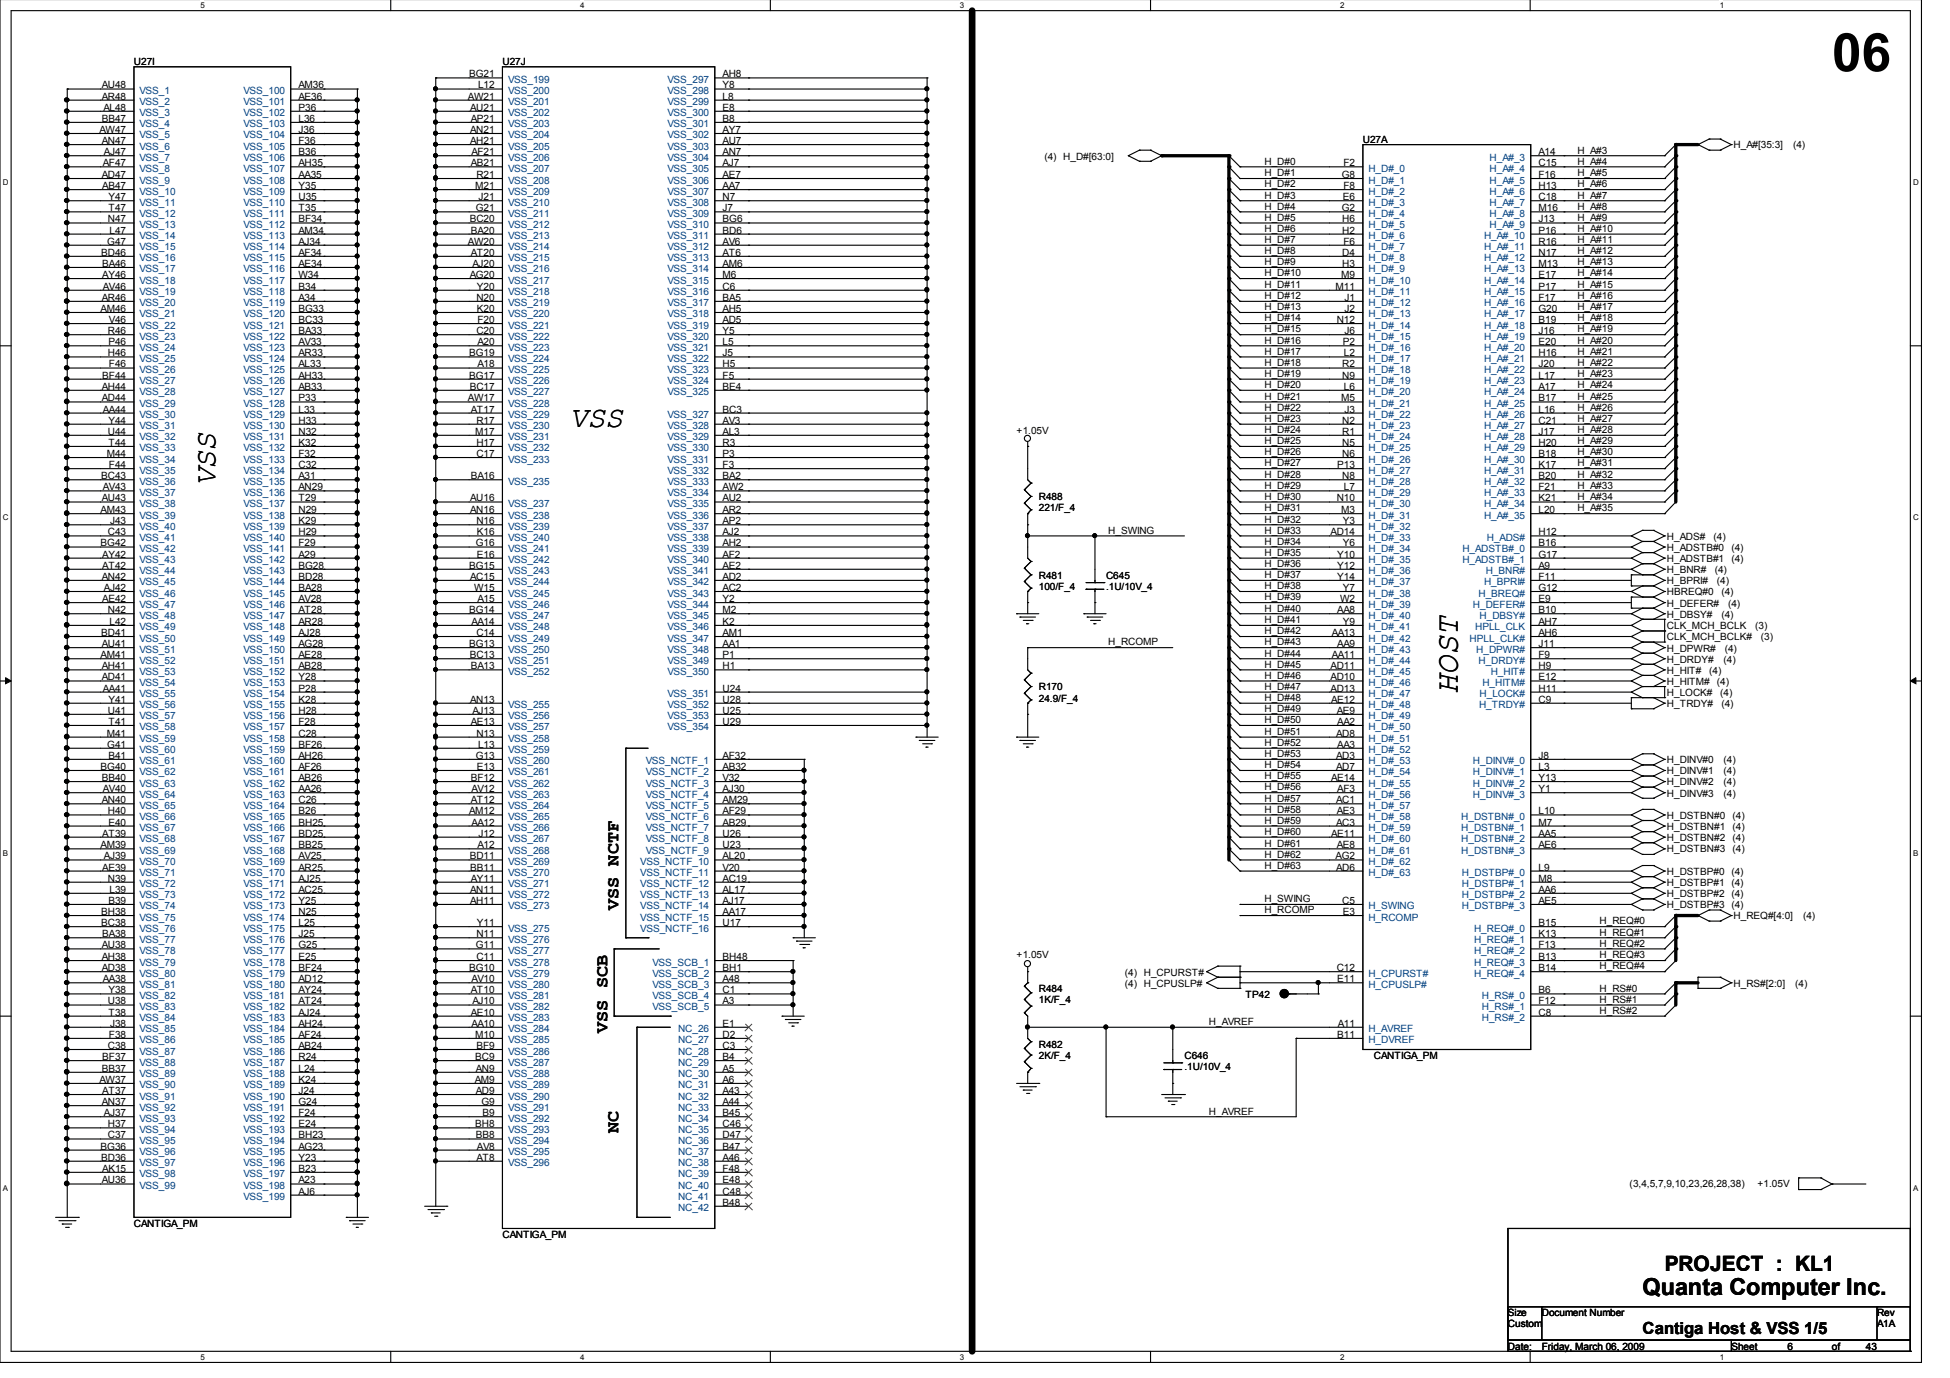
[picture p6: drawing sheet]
<svg xmlns="http://www.w3.org/2000/svg" width="297mm" height="210mm" viewBox="0 0 297 210" stroke-linecap="round" stroke-linejoin="round" font-family="sans-serif">
<defs><g id="words">
<text font-size="8.1" x="279.1" y="10.9">06</text>
<text font-size="4.9" x="222.1" y="105.8" transform="rotate(-90 222.1 105.8)">HOST</text>
<g font-size="4.6">
<text x="86.8" y="65">VSS</text>
<text x="32.9" y="74.1" transform="rotate(-90 32.9 74.1)">VSS</text>
</g>
<text font-size="3.6" x="250.2" y="197.2">Quanta Computer Inc.</text>
<text font-size="3.2" x="253.6" y="193.6">PROJECT : KL1</text>
<g font-size="2.7">
<text x="94.2" y="138.6" transform="rotate(-90 94.2 138.6)">VSS NCTF</text>
<text x="92.5" y="157.3" transform="rotate(-90 92.5 157.3)">VSS SCB</text>
<text x="94.2" y="172.6" transform="rotate(-90 94.2 172.6)">NC</text>
</g>
<text font-size="2.5" x="250.2" y="203.1">Cantiga Host &amp; VSS 1/5</text>
<g font-size="1.5">
<text x="20.4" y="9.8">U27I</text>
<text x="71.5" y="11.8">BG21</text>
<text x="76.5" y="9.8">U27J</text>
<text x="110.1" y="11.8">AH8</text>
<text x="15.5" y="13.5">AU48</text>
<text x="15.5" y="15.2">AR48</text>
<text x="15.7" y="16.9">AL48</text>
<text x="45.5" y="13.5">AM36</text>
<text x="45.5" y="15.2">AE36</text>
<text x="45.5" y="16.9">P36</text>
<text x="71.3" y="15.2">AW21</text>
<text x="71.6" y="16.9">AU21</text>
<text x="72.8" y="13.5">L12</text>
<text x="110.1" y="13.5">Y8</text>
<text x="110.1" y="15.2">L8</text>
<text x="110.1" y="16.9">E8</text>
<text x="15.2" y="20.2">AW47</text>
<text x="15.5" y="18.6">BB47</text>
<text x="15.5" y="21.9">AN47</text>
<text x="15.8" y="23.6">AJ47</text>
<text x="45.5" y="18.6">L36</text>
<text x="45.5" y="20.2">J36</text>
<text x="45.5" y="21.9">F36</text>
<text x="45.5" y="23.6">B36</text>
<text x="71.6" y="20.2">AN21</text>
<text x="71.6" y="21.9">AH21</text>
<text x="71.7" y="18.6">AP21</text>
<text x="71.8" y="23.6">AF21</text>
<text x="110.1" y="18.6">B8</text>
<text x="110.1" y="20.2">AY7</text>
<text x="110.1" y="21.9">AU7</text>
<text x="110.1" y="23.6">AN7</text>
<text x="207.6" y="21.8">U27A</text>
<text x="234.4" y="23.6">A14</text>
<text x="240.3" y="23.4">H_A#3</text>
<text x="264.1" y="22.6">H_A#[35:3]</text>
<text x="273.1" y="22.6">(4)</text>
<text x="15.5" y="27.1">AD47</text>
<text x="15.6" y="28.8">AB47</text>
<text x="15.7" y="25.3">AF47</text>
<text x="45.5" y="25.3">AH35</text>
<text x="45.5" y="27.1">AA35</text>
<text x="45.5" y="28.8">Y35</text>
<text x="71.7" y="25.3">AB21</text>
<text x="72.4" y="28.8">M21</text>
<text x="72.6" y="27.1">R21</text>
<text x="110.1" y="25.3">AJ7</text>
<text x="110.1" y="27.1">AE7</text>
<text x="110.1" y="28.8">AA7</text>
<text x="159.1" y="24.3">(4) H_D#[63:0]</text>
<text x="192.6" y="25.1">H_D#0</text>
<text x="192.6" y="28.5">H_D#2</text>
<text x="192.6" y="26.9">H_D#1</text>
<text x="204.4" y="27.1">G8</text>
<text x="204.6" y="25.3">F2</text>
<text x="204.6" y="28.8">F8</text>
<text x="234.4" y="25.3">C15</text>
<text x="234.4" y="27.1">F16</text>
<text x="234.4" y="28.8">H13</text>
<text x="240.3" y="28.5">H_A#6</text>
<text x="240.3" y="26.9">H_A#5</text>
<text x="240.3" y="25.1">H_A#4</text>
<text x="16.4" y="33.9">N47</text>
<text x="16.5" y="30.5">Y47</text>
<text x="16.5" y="32.2">T47</text>
<text x="16.7" y="35.6">L47</text>
<text x="45.5" y="30.5">U35</text>
<text x="45.5" y="32.2">T35</text>
<text x="45.5" y="33.9">BF34</text>
<text x="45.5" y="35.6">AM34</text>
<text x="71.5" y="33.9">BC20</text>
<text x="71.7" y="35.6">BA20</text>
<text x="72.5" y="32.2">G21</text>
<text x="72.9" y="30.5">J21</text>
<text x="110.1" y="30.5">N7</text>
<text x="110.1" y="32.2">J7</text>
<text x="110.1" y="33.9">BG6</text>
<text x="110.1" y="35.6">BD6</text>
<text x="192.6" y="30.2">H_D#3</text>
<text x="192.6" y="33.6">H_D#5</text>
<text x="192.6" y="35.3">H_D#6</text>
<text x="192.6" y="31.9">H_D#4</text>
<text x="204.4" y="32.2">G2</text>
<text x="204.5" y="33.9">H6</text>
<text x="204.5" y="35.6">H2</text>
<text x="204.6" y="30.5">E6</text>
<text x="234.4" y="35.6">P16</text>
<text x="234.4" y="30.5">C18</text>
<text x="234.4" y="32.2">M16</text>
<text x="234.4" y="33.9">J13</text>
<text x="240.3" y="31.9">H_A#8</text>
<text x="240.3" y="33.6">H_A#9</text>
<text x="240.3" y="30.2">H_A#7</text>
<text x="240.3" y="35.3">H_A#10</text>
<text x="15.4" y="39">BD46</text>
<text x="15.6" y="40.7">BA46</text>
<text x="16.3" y="37.3">G47</text>
<text x="45.5" y="37.3">AJ34</text>
<text x="45.5" y="39">AF34</text>
<text x="45.5" y="40.7">AE34</text>
<text x="71.3" y="37.3">AW20</text>
<text x="71.7" y="39">AT20</text>
<text x="72" y="40.7">AJ20</text>
<text x="110.1" y="37.3">AV6</text>
<text x="110.1" y="39">AT6</text>
<text x="110.1" y="40.7">AM6</text>
<text x="192.6" y="38.7">H_D#8</text>
<text x="192.6" y="37">H_D#7</text>
<text x="192.6" y="40.4">H_D#9</text>
<text x="204.5" y="39">D4</text>
<text x="204.5" y="40.7">H3</text>
<text x="204.6" y="37.3">F6</text>
<text x="234.4" y="37.3">R16</text>
<text x="234.4" y="39">N17</text>
<text x="234.4" y="40.7">M13</text>
<text x="240.3" y="37">H_A#11</text>
<text x="240.3" y="40.4">H_A#13</text>
<text x="240.3" y="38.7">H_A#12</text>
<text x="15.3" y="47.5">AM46</text>
<text x="15.5" y="45.8">AR46</text>
<text x="15.6" y="42.3">AY46</text>
<text x="15.7" y="44.1">AV46</text>
<text x="45.5" y="42.3">W34</text>
<text x="45.5" y="44.1">B34</text>
<text x="45.5" y="45.8">A34</text>
<text x="45.5" y="47.5">BG33</text>
<text x="71.5" y="42.3">AG20</text>
<text x="72.6" y="45.8">N20</text>
<text x="72.6" y="44.1">Y20</text>
<text x="72.6" y="47.5">K20</text>
<text x="110.1" y="42.3">M6</text>
<text x="110.1" y="44.1">C6</text>
<text x="110.1" y="45.8">BA5</text>
<text x="110.1" y="47.5">AH5</text>
<text x="192.6" y="47.3">H_D#13</text>
<text x="192.6" y="42.1">H_D#10</text>
<text x="192.6" y="45.6">H_D#12</text>
<text x="192.6" y="43.9">H_D#11</text>
<text x="203.5" y="44.1">M11</text>
<text x="204.3" y="42.3">M9</text>
<text x="204.8" y="45.8">J1</text>
<text x="204.8" y="47.5">J2</text>
<text x="234.4" y="42.3">E17</text>
<text x="234.4" y="44.1">P17</text>
<text x="234.4" y="45.8">F17</text>
<text x="234.4" y="47.5">G20</text>
<text x="240.3" y="47.3">H_A#17</text>
<text x="240.3" y="42.1">H_A#14</text>
<text x="240.3" y="45.6">H_A#16</text>
<text x="240.3" y="43.9">H_A#15</text>
<text x="16.4" y="50.9">R46</text>
<text x="16.5" y="52.6">P46</text>
<text x="16.6" y="49.2">V46</text>
<text x="45.5" y="49.2">BC33</text>
<text x="45.5" y="50.9">BA33</text>
<text x="45.5" y="52.6">AV33</text>
<text x="72.6" y="50.9">C20</text>
<text x="72.7" y="49.2">F20</text>
<text x="72.7" y="52.6">A20</text>
<text x="110.1" y="49.2">AD5</text>
<text x="110.1" y="50.9">Y5</text>
<text x="110.1" y="52.6">L5</text>
<text x="192.6" y="49">H_D#14</text>
<text x="192.6" y="50.6">H_D#15</text>
<text x="192.6" y="52.3">H_D#16</text>
<text x="203.6" y="49.2">N12</text>
<text x="204.6" y="52.6">P2</text>
<text x="204.8" y="50.9">J6</text>
<text x="234.4" y="49.2">B19</text>
<text x="234.4" y="50.9">J16</text>
<text x="234.4" y="52.6">E20</text>
<text x="240.3" y="52.3">H_A#20</text>
<text x="240.3" y="49">H_A#18</text>
<text x="240.3" y="50.6">H_A#19</text>
<text x="15.5" y="59.4">AH44</text>
<text x="15.6" y="57.7">BF44</text>
<text x="16.4" y="54.3">H46</text>
<text x="16.6" y="56">F46</text>
<text x="45.5" y="54.3">AR33</text>
<text x="45.5" y="56">AL33</text>
<text x="45.5" y="57.7">AH33</text>
<text x="45.5" y="59.4">AB33</text>
<text x="71.5" y="54.3">BG19</text>
<text x="71.5" y="57.7">BG17</text>
<text x="71.5" y="59.4">BC17</text>
<text x="72.7" y="56">A18</text>
<text x="110.1" y="54.3">J5</text>
<text x="110.1" y="56">H5</text>
<text x="110.1" y="57.7">F5</text>
<text x="110.1" y="59.4">BE4</text>
<text x="192.6" y="57.4">H_D#19</text>
<text x="192.6" y="59.1">H_D#20</text>
<text x="192.6" y="54">H_D#17</text>
<text x="192.6" y="55.7">H_D#18</text>
<text x="204.5" y="56">R2</text>
<text x="204.5" y="57.7">N9</text>
<text x="204.7" y="59.4">L6</text>
<text x="204.7" y="54.3">L2</text>
<text x="234.4" y="54.3">H16</text>
<text x="234.4" y="56">J20</text>
<text x="234.4" y="57.7">L17</text>
<text x="234.4" y="59.4">A17</text>
<text x="240.3" y="57.4">H_A#23</text>
<text x="240.3" y="55.7">H_A#22</text>
<text x="240.3" y="54">H_A#21</text>
<text x="240.3" y="59.1">H_A#24</text>
<text x="15.5" y="61.1">AD44</text>
<text x="15.7" y="62.8">AA44</text>
<text x="16.5" y="64.5">Y44</text>
<text x="45.5" y="61.1">P33</text>
<text x="45.5" y="62.8">L33</text>
<text x="45.5" y="64.5">H33</text>
<text x="71.3" y="61.1">AW17</text>
<text x="71.7" y="62.8">AT17</text>
<text x="72.6" y="64.5">R17</text>
<text x="110.1" y="62.8">BC3</text>
<text x="110.1" y="64.5">AV3</text>
<text x="192.6" y="62.6">H_D#22</text>
<text x="192.6" y="64.3">H_D#23</text>
<text x="192.6" y="60.9">H_D#21</text>
<text x="192.6" y="66">H_D#24</text>
<text x="204.3" y="61.1">M5</text>
<text x="204.5" y="64.5">N2</text>
<text x="204.8" y="62.8">J3</text>
<text x="234.4" y="61.1">B17</text>
<text x="234.4" y="62.8">L16</text>
<text x="234.4" y="64.5">C21</text>
<text x="240.3" y="66">H_A#28</text>
<text x="240.3" y="60.9">H_A#25</text>
<text x="240.3" y="62.6">H_A#26</text>
<text x="240.3" y="64.3">H_A#27</text>
<text x="16.3" y="69.6">M44</text>
<text x="16.4" y="66.2">U44</text>
<text x="16.5" y="67.9">T44</text>
<text x="16.6" y="71.3">F44</text>
<text x="45.5" y="66.2">N32</text>
<text x="45.5" y="67.9">K32</text>
<text x="45.5" y="69.6">F32</text>
<text x="45.5" y="71.3">C32</text>
<text x="72.4" y="66.2">M17</text>
<text x="72.6" y="67.9">H17</text>
<text x="72.6" y="69.6">C17</text>
<text x="110.1" y="66.2">AL3</text>
<text x="110.1" y="67.9">R3</text>
<text x="110.1" y="69.6">P3</text>
<text x="110.1" y="71.3">F3</text>
<text x="154.9" y="66.1">+1.05V</text>
<text x="192.6" y="69.4">H_D#26</text>
<text x="192.6" y="67.7">H_D#25</text>
<text x="192.6" y="71">H_D#27</text>
<text x="203.7" y="71.3">P13</text>
<text x="204.5" y="66.2">R1</text>
<text x="204.5" y="67.9">N5</text>
<text x="204.5" y="69.6">N6</text>
<text x="234.4" y="66.2">J17</text>
<text x="234.4" y="67.9">H20</text>
<text x="234.4" y="69.6">B18</text>
<text x="234.4" y="71.3">K17</text>
<text x="240.3" y="67.7">H_A#29</text>
<text x="240.3" y="69.4">H_A#30</text>
<text x="240.3" y="71">H_A#31</text>
<text x="15.4" y="73">BC43</text>
<text x="15.5" y="76.4">AU43</text>
<text x="15.7" y="74.7">AV43</text>
<text x="45.5" y="73">A31</text>
<text x="45.5" y="74.7">AN29</text>
<text x="45.5" y="76.4">T29</text>
<text x="71.6" y="76.4">AU16</text>
<text x="71.7" y="73">BA16</text>
<text x="110.1" y="73">BA2</text>
<text x="110.1" y="76.4">AU2</text>
<text x="110.1" y="74.7">AW2</text>
<text x="158.2" y="76.2">R488</text>
<text x="158.2" y="77.9">221/F_4</text>
<text x="192.6" y="74.4">H_D#29</text>
<text x="192.6" y="72.7">H_D#28</text>
<text x="192.6" y="76.1">H_D#30</text>
<text x="192.6" y="77.9">H_D#31</text>
<text x="203.6" y="76.4">N10</text>
<text x="204.5" y="73">N8</text>
<text x="204.7" y="74.7">L7</text>
<text x="234.4" y="73">B20</text>
<text x="234.4" y="74.7">F21</text>
<text x="234.4" y="76.4">K21</text>
<text x="240.3" y="77.9">H_A#35</text>
<text x="240.3" y="74.4">H_A#33</text>
<text x="240.3" y="76.1">H_A#34</text>
<text x="240.3" y="72.7">H_A#32</text>
<text x="15.3" y="78.2">AM43</text>
<text x="15.3" y="83.2">BG42</text>
<text x="16.4" y="81.5">C43</text>
<text x="16.8" y="79.9">J43</text>
<text x="45.5" y="78.2">N29</text>
<text x="45.5" y="79.9">K29</text>
<text x="45.5" y="81.5">H29</text>
<text x="45.5" y="83.2">F29</text>
<text x="71.6" y="78.2">AN16</text>
<text x="72.5" y="83.2">G16</text>
<text x="72.6" y="79.9">N16</text>
<text x="72.6" y="81.5">K16</text>
<text x="110.1" y="78.2">AR2</text>
<text x="110.1" y="79.9">AP2</text>
<text x="110.1" y="83.2">AH2</text>
<text x="110.1" y="81.5">AJ2</text>
<text x="168.8" y="81.3">H_SWING</text>
<text x="192.6" y="81.3">H_D#33</text>
<text x="192.6" y="83">H_D#34</text>
<text x="192.6" y="79.6">H_D#32</text>
<text x="202.7" y="81.5">AD14</text>
<text x="204.3" y="78.2">M3</text>
<text x="204.6" y="79.9">Y3</text>
<text x="204.6" y="83.2">Y6</text>
<text x="234.4" y="81.5">H12</text>
<text x="234.4" y="83.2">B16</text>
<text x="234.4" y="78.2">L20</text>
<text x="253.9" y="82.2">H_ADS#</text>
<text x="253.9" y="83.9">H_ADSTB#0</text>
<text x="261" y="82.2">(4)</text>
<text x="263.7" y="83.9">(4)</text>
<text x="15.5" y="88.3">AN42</text>
<text x="15.6" y="84.9">AY42</text>
<text x="15.6" y="86.6">AT42</text>
<text x="45.5" y="84.9">A29</text>
<text x="45.5" y="86.6">BG28</text>
<text x="45.5" y="88.3">BD28</text>
<text x="71.5" y="86.6">BG15</text>
<text x="71.6" y="88.3">AC15</text>
<text x="72.6" y="84.9">E16</text>
<text x="110.1" y="86.6">AE2</text>
<text x="110.1" y="84.9">AF2</text>
<text x="110.1" y="88.3">AD2</text>
<text x="158.2" y="88.2">R481</text>
<text x="158.2" y="89.8">100/F_4</text>
<text x="168.5" y="88.2">C645</text>
<text x="168.5" y="89.8">.1U/10V_4</text>
<text x="192.6" y="84.7">H_D#35</text>
<text x="192.6" y="88.1">H_D#37</text>
<text x="192.6" y="89.8">H_D#38</text>
<text x="192.6" y="86.4">H_D#36</text>
<text x="203.7" y="84.9">Y10</text>
<text x="203.7" y="86.6">Y12</text>
<text x="203.7" y="88.3">Y14</text>
<text x="234.4" y="84.9">G17</text>
<text x="234.4" y="86.6">A9</text>
<text x="234.4" y="88.3">F11</text>
<text x="253.9" y="87.3">H_BNR#</text>
<text x="253.9" y="89">H_BPRI#</text>
<text x="253.9" y="85.6">H_ADSTB#1</text>
<text x="261.2" y="87.3">(4)</text>
<text x="261.5" y="89">(4)</text>
<text x="263.7" y="85.6">(4)</text>
<text x="15.6" y="91.7">AE42</text>
<text x="15.8" y="90">AJ42</text>
<text x="16.4" y="93.4">N42</text>
<text x="16.7" y="95.2">L42</text>
<text x="45.5" y="90">BA28</text>
<text x="45.5" y="91.7">AV28</text>
<text x="45.5" y="93.4">AT28</text>
<text x="45.5" y="95.2">AR28</text>
<text x="71.5" y="93.4">BG14</text>
<text x="71.8" y="95.2">AA14</text>
<text x="72.2" y="90">W15</text>
<text x="72.7" y="91.7">A15</text>
<text x="110.1" y="90">AC2</text>
<text x="110.1" y="91.7">Y2</text>
<text x="110.1" y="93.4">M2</text>
<text x="110.1" y="95.2">K2</text>
<text x="192.6" y="91.5">H_D#39</text>
<text x="192.6" y="93.1">H_D#40</text>
<text x="192.6" y="94.9">H_D#41</text>
<text x="203.7" y="93.4">AA8</text>
<text x="204.1" y="91.7">W2</text>
<text x="204.6" y="90">Y7</text>
<text x="204.6" y="95.2">Y9</text>
<text x="234.4" y="90">G12</text>
<text x="234.4" y="95.2">AH7</text>
<text x="234.4" y="93.4">B10</text>
<text x="234.4" y="91.7">E9</text>
<text x="253.9" y="94.1">H_DBSY#</text>
<text x="253.9" y="92.4">H_DEFER#</text>
<text x="253.9" y="90.7">HBREQ#0</text>
<text x="253.9" y="95.8">CLK_MCH_BCLK</text>
<text x="262.2" y="94.1">(4)</text>
<text x="262.2" y="90.7">(4)</text>
<text x="263.2" y="92.4">(4)</text>
<text x="267.4" y="95.8">(3)</text>
<text x="15.3" y="100.3">AM41</text>
<text x="15.4" y="96.9">BD41</text>
<text x="15.5" y="98.6">AU41</text>
<text x="15.5" y="102">AH41</text>
<text x="45.5" y="96.9">AJ28</text>
<text x="45.5" y="98.6">AG28</text>
<text x="45.5" y="100.3">AE28</text>
<text x="45.5" y="102">AB28</text>
<text x="71.5" y="98.6">BG13</text>
<text x="71.5" y="100.3">BC13</text>
<text x="71.7" y="102">BA13</text>
<text x="72.6" y="96.9">C14</text>
<text x="110.1" y="96.9">AM1</text>
<text x="110.1" y="98.6">AA1</text>
<text x="110.1" y="100.3">P1</text>
<text x="110.1" y="102">H1</text>
<text x="168.8" y="98.3">H_RCOMP</text>
<text x="192.6" y="98.3">H_D#43</text>
<text x="192.6" y="100">H_D#44</text>
<text x="192.6" y="96.6">H_D#42</text>
<text x="192.6" y="101.7">H_D#45</text>
<text x="202.7" y="102">AD11</text>
<text x="202.9" y="96.9">AA13</text>
<text x="202.9" y="100.3">AA11</text>
<text x="203.7" y="98.6">AA9</text>
<text x="234.4" y="96.9">AH6</text>
<text x="234.4" y="98.6">J11</text>
<text x="234.4" y="100.3">F9</text>
<text x="234.4" y="102">H9</text>
<text x="253.9" y="100.9">H_DRDY#</text>
<text x="253.9" y="97.6">CLK_MCH_BCLK#</text>
<text x="253.9" y="99.2">H_DPWR#</text>
<text x="262.6" y="100.9">(4)</text>
<text x="262.7" y="99.2">(4)</text>
<text x="268.2" y="97.6">(3)</text>
<text x="15.5" y="103.6">AD41</text>
<text x="15.7" y="105.3">AA41</text>
<text x="16.5" y="107">Y41</text>
<text x="45.5" y="103.6">Y28</text>
<text x="45.5" y="105.3">P28</text>
<text x="45.5" y="107">K28</text>
<text x="71.6" y="107">AN13</text>
<text x="110.1" y="105.3">U24</text>
<text x="110.1" y="107">U28</text>
<text x="158.2" y="105.2">R170</text>
<text x="158.2" y="106.9">24.9/F_4</text>
<text x="192.6" y="105.1">H_D#47</text>
<text x="192.6" y="103.4">H_D#46</text>
<text x="192.6" y="106.8">H_D#48</text>
<text x="202.7" y="103.6">AD10</text>
<text x="202.7" y="105.3">AD13</text>
<text x="202.8" y="107">AE12</text>
<text x="234.4" y="107">C9</text>
<text x="234.4" y="103.6">E12</text>
<text x="234.4" y="105.3">H11</text>
<text x="253.9" y="104.3">H_HITM#</text>
<text x="253.9" y="102.6">H_HIT#</text>
<text x="253.9" y="106">H_LOCK#</text>
<text x="253.9" y="107.7">H_TRDY#</text>
<text x="260.3" y="102.6">(4)</text>
<text x="261.5" y="104.3">(4)</text>
<text x="262" y="106">(4)</text>
<text x="262.2" y="107.7">(4)</text>
<text x="16.3" y="112.2">M41</text>
<text x="16.3" y="113.9">G41</text>
<text x="16.4" y="108.7">U41</text>
<text x="16.5" y="110.4">T41</text>
<text x="45.5" y="108.7">H28</text>
<text x="45.5" y="110.4">F28</text>
<text x="45.5" y="112.2">C28</text>
<text x="45.5" y="113.9">BF26</text>
<text x="71.7" y="110.4">AE13</text>
<text x="72" y="108.7">AJ13</text>
<text x="72.6" y="112.2">N13</text>
<text x="72.8" y="113.9">L13</text>
<text x="110.1" y="108.7">U25</text>
<text x="110.1" y="110.4">U29</text>
<text x="192.6" y="110.2">H_D#50</text>
<text x="192.6" y="111.9">H_D#51</text>
<text x="192.6" y="113.6">H_D#52</text>
<text x="192.6" y="108.5">H_D#49</text>
<text x="203.5" y="112.2">AD8</text>
<text x="203.6" y="108.7">AE9</text>
<text x="203.7" y="110.4">AA2</text>
<text x="203.7" y="113.9">AA3</text>
<text x="15.3" y="117.3">BG40</text>
<text x="15.5" y="119">BB40</text>
<text x="16.5" y="115.6">B41</text>
<text x="45.5" y="115.6">AH26</text>
<text x="45.5" y="117.3">AF26</text>
<text x="45.5" y="119">AB26</text>
<text x="71.7" y="119">BF12</text>
<text x="72.5" y="115.6">G13</text>
<text x="72.6" y="117.3">E13</text>
<text x="110.1" y="115.6">AF32</text>
<text x="110.1" y="117.3">AB32</text>
<text x="110.1" y="119">V32</text>
<text x="192.6" y="115.3">H_D#53</text>
<text x="192.6" y="118.7">H_D#55</text>
<text x="192.6" y="117">H_D#54</text>
<text x="202.8" y="119">AE14</text>
<text x="203.5" y="115.6">AD3</text>
<text x="203.5" y="117.3">AD7</text>
<text x="234.4" y="115.6">J8</text>
<text x="234.4" y="117.3">L3</text>
<text x="234.4" y="119">Y13</text>
<text x="253.9" y="119.6">H_DINV#2</text>
<text x="253.9" y="118">H_DINV#1</text>
<text x="253.9" y="116.3">H_DINV#0</text>
<text x="262.6" y="119.6">(4)</text>
<text x="262.6" y="118">(4)</text>
<text x="262.6" y="116.3">(4)</text>
<text x="15.5" y="122.4">AN40</text>
<text x="15.7" y="120.7">AV40</text>
<text x="16.4" y="124.1">H40</text>
<text x="16.5" y="125.7">E40</text>
<text x="45.5" y="120.7">AA26</text>
<text x="45.5" y="122.4">C26</text>
<text x="45.5" y="124.1">B26</text>
<text x="45.5" y="125.7">BH25</text>
<text x="71.5" y="124.1">AM12</text>
<text x="71.7" y="122.4">AT12</text>
<text x="71.8" y="120.7">AV12</text>
<text x="71.8" y="125.7">AA12</text>
<text x="110.1" y="120.7">AJ30</text>
<text x="110.1" y="122.4">AM29</text>
<text x="110.1" y="124.1">AF29</text>
<text x="110.1" y="125.7">AB29</text>
<text x="192.6" y="123.8">H_D#58</text>
<text x="192.6" y="120.4">H_D#56</text>
<text x="192.6" y="122.1">H_D#57</text>
<text x="192.6" y="125.5">H_D#59</text>
<text x="203.5" y="122.4">AC1</text>
<text x="203.5" y="125.7">AC3</text>
<text x="203.6" y="124.1">AE3</text>
<text x="203.7" y="120.7">AF3</text>
<text x="234.4" y="120.7">Y1</text>
<text x="234.4" y="124.1">L10</text>
<text x="234.4" y="125.7">M7</text>
<text x="253.9" y="121.3">H_DINV#3</text>
<text x="253.9" y="124.7">H_DSTBN#0</text>
<text x="262.6" y="121.3">(4)</text>
<text x="263.9" y="124.7">(4)</text>
<text x="15.3" y="129.2">AM39</text>
<text x="15.6" y="127.4">AT39</text>
<text x="15.8" y="130.9">AJ39</text>
<text x="45.5" y="127.4">BD25</text>
<text x="45.5" y="129.2">BB25</text>
<text x="45.5" y="130.9">AV25</text>
<text x="71.5" y="130.9">BD11</text>
<text x="72.7" y="129.2">A12</text>
<text x="72.9" y="127.4">J12</text>
<text x="110.1" y="127.4">U26</text>
<text x="110.1" y="129.2">U23</text>
<text x="110.1" y="130.9">AL20</text>
<text x="192.6" y="129">H_D#61</text>
<text x="192.6" y="130.7">H_D#62</text>
<text x="192.6" y="127.2">H_D#60</text>
<text x="202.8" y="127.4">AE11</text>
<text x="203.5" y="130.9">AG2</text>
<text x="203.6" y="129.2">AE8</text>
<text x="234.4" y="127.4">AA5</text>
<text x="234.4" y="129.2">AE6</text>
<text x="253.9" y="129.8">H_DSTBN#3</text>
<text x="253.9" y="128.1">H_DSTBN#2</text>
<text x="253.9" y="126.4">H_DSTBN#1</text>
<text x="263.9" y="129.8">(4)</text>
<text x="263.9" y="128.1">(4)</text>
<text x="263.9" y="126.4">(4)</text>
<text x="15.6" y="132.6">AE39</text>
<text x="16.4" y="134.3">N39</text>
<text x="16.5" y="137.7">B39</text>
<text x="16.7" y="136">L39</text>
<text x="45.5" y="132.6">AR25</text>
<text x="45.5" y="134.3">AJ25</text>
<text x="45.5" y="136">AC25</text>
<text x="45.5" y="137.7">Y25</text>
<text x="71.6" y="132.6">BB11</text>
<text x="71.6" y="136">AN11</text>
<text x="71.6" y="137.7">AH11</text>
<text x="71.7" y="134.3">AY11</text>
<text x="110.1" y="132.6">V20</text>
<text x="110.1" y="134.3">AC19</text>
<text x="110.1" y="136">AL17</text>
<text x="110.1" y="137.7">AJ17</text>
<text x="192.6" y="132.3">H_D#63</text>
<text x="192.6" y="137.4">H_SWING</text>
<text x="203.5" y="132.6">AD6</text>
<text x="204.5" y="137.7">C5</text>
<text x="234.4" y="132.6">L9</text>
<text x="234.4" y="134.3">M8</text>
<text x="234.4" y="136">AA6</text>
<text x="234.4" y="137.7">AE5</text>
<text x="253.9" y="136.7">H_DSTBP#2 (4)</text>
<text x="253.9" y="135">H_DSTBP#1 (4)</text>
<text x="253.9" y="133.3">H_DSTBP#0 (4)</text>
<text x="15.4" y="139.4">BH38</text>
<text x="15.4" y="141.1">BC38</text>
<text x="15.6" y="142.8">BA38</text>
<text x="45.5" y="139.4">N25</text>
<text x="45.5" y="141.1">L25</text>
<text x="45.5" y="142.8">J25</text>
<text x="72.6" y="142.8">N11</text>
<text x="72.6" y="141.1">Y11</text>
<text x="110.1" y="139.4">AA17</text>
<text x="110.1" y="141.1">U17</text>
<text x="192.6" y="139.1">H_RCOMP</text>
<text x="204.6" y="139.4">E3</text>
<text x="234.4" y="141.1">B15</text>
<text x="234.4" y="142.8">K13</text>
<text x="243.7" y="140.8">H_REQ#0</text>
<text x="243.7" y="142.5">H_REQ#1</text>
<text x="253.9" y="138.4">H_DSTBP#3 (4)</text>
<text x="264.1" y="140.1">H_REQ#[4:0]</text>
<text x="274.7" y="140.1">(4)</text>
<text x="15.5" y="144.5">AU38</text>
<text x="15.5" y="146.2">AH38</text>
<text x="15.5" y="147.9">AD38</text>
<text x="15.7" y="149.6">AA38</text>
<text x="45.5" y="144.5">G25</text>
<text x="45.5" y="146.2">E25</text>
<text x="45.5" y="147.9">BF24</text>
<text x="45.5" y="149.6">AD12</text>
<text x="71.5" y="147.9">BG10</text>
<text x="71.8" y="149.6">AV10</text>
<text x="72.5" y="144.5">G11</text>
<text x="72.6" y="146.2">C11</text>
<text x="110.1" y="146.2">BH48</text>
<text x="110.1" y="147.9">BH1</text>
<text x="110.1" y="149.6">A48</text>
<text x="154.9" y="146">+1.05V</text>
<text x="171.4" y="148.6">(4) H_CPURST#</text>
<text x="203.6" y="147.9">C12</text>
<text x="203.7" y="149.6">E11</text>
<text x="234.4" y="144.5">F13</text>
<text x="234.4" y="146.2">B13</text>
<text x="234.4" y="147.9">B14</text>
<text x="243.7" y="144.2">H_REQ#2</text>
<text x="243.7" y="146">H_REQ#3</text>
<text x="243.7" y="147.7">H_REQ#4</text>
<text x="16.4" y="153">U38</text>
<text x="16.5" y="151.3">Y38</text>
<text x="16.5" y="154.7">T38</text>
<text x="45.5" y="153">AT24</text>
<text x="45.5" y="151.3">AY24</text>
<text x="45.5" y="154.7">AJ24</text>
<text x="71.7" y="151.3">AT10</text>
<text x="71.7" y="154.7">AE10</text>
<text x="72" y="153">AJ10</text>
<text x="110.1" y="151.3">C1</text>
<text x="110.1" y="153">A3</text>
<text x="158.2" y="151.1">R484</text>
<text x="158.2" y="152.8">1K/F_4</text>
<text x="171.4" y="150.3">(4) H_CPUSLP#</text>
<text x="189.7" y="152">TP42</text>
<text x="234.4" y="151.3">B6</text>
<text x="234.4" y="153">F12</text>
<text x="234.4" y="154.7">C8</text>
<text x="243.7" y="151.1">H_RS#0</text>
<text x="243.7" y="152.8">H_RS#1</text>
<text x="243.7" y="154.4">H_RS#2</text>
<text x="264.1" y="150.3">H_RS#[2:0]</text>
<text x="273.5" y="150.3">(4)</text>
<text x="15.6" y="161.5">BF37</text>
<text x="16.4" y="159.8">C38</text>
<text x="16.6" y="158.1">F38</text>
<text x="16.8" y="156.4">J38</text>
<text x="45.5" y="156.4">AH24</text>
<text x="45.5" y="159.8">AB24</text>
<text x="45.5" y="158.1">AF24</text>
<text x="45.5" y="161.5">R24</text>
<text x="71.8" y="156.4">AA10</text>
<text x="72.4" y="161.5">BC9</text>
<text x="72.4" y="158.1">M10</text>
<text x="72.6" y="159.8">BF9</text>
<text x="110.1" y="156.4">E1</text>
<text x="110.1" y="158.1">D2</text>
<text x="110.1" y="159.8">C3</text>
<text x="110.1" y="161.5">B4</text>
<text x="158.2" y="159.6">R482</text>
<text x="158.2" y="161.3">2K/F_4</text>
<text x="180.4" y="161.3">C646</text>
<text x="184.1" y="156.1">H_AVREF</text>
<text x="203.7" y="158.1">B11</text>
<text x="203.8" y="156.4">A11</text>
<text x="209.3" y="161.3">CANTIGA_PM</text>
<text x="15.2" y="164.9">AW37</text>
<text x="15.5" y="163.3">BB37</text>
<text x="15.6" y="166.6">AT37</text>
<text x="45.5" y="163.3">L24</text>
<text x="45.5" y="164.9">K24</text>
<text x="45.5" y="166.6">J24</text>
<text x="72.3" y="164.9">AM9</text>
<text x="72.5" y="166.6">AD9</text>
<text x="72.5" y="163.3">AN9</text>
<text x="110.1" y="163.3">A5</text>
<text x="110.1" y="164.9">A6</text>
<text x="110.1" y="166.6">A43</text>
<text x="180.4" y="163">.1U/10V_4</text>
<text x="15.5" y="168.3">AN37</text>
<text x="15.8" y="170">AJ37</text>
<text x="16.4" y="171.7">H37</text>
<text x="16.4" y="173.4">C37</text>
<text x="45.5" y="168.3">G24</text>
<text x="45.5" y="171.7">E24</text>
<text x="45.5" y="170">F24</text>
<text x="45.5" y="173.4">BH23</text>
<text x="72.4" y="171.7">BH8</text>
<text x="72.5" y="173.4">BB8</text>
<text x="73.3" y="168.3">G9</text>
<text x="73.5" y="170">B9</text>
<text x="110.1" y="168.3">A44</text>
<text x="110.1" y="170">B45</text>
<text x="110.1" y="171.7">C46</text>
<text x="110.1" y="173.4">D47</text>
<text x="184.1" y="169.8">H_AVREF</text>
<text x="15.3" y="175.1">BG36</text>
<text x="15.4" y="176.8">BD36</text>
<text x="15.6" y="178.5">AK15</text>
<text x="45.5" y="175.1">AG23</text>
<text x="45.5" y="178.5">B23</text>
<text x="45.5" y="176.8">Y23</text>
<text x="72.6" y="176.8">AT8</text>
<text x="72.6" y="175.1">AV8</text>
<text x="110.1" y="175.1">B47</text>
<text x="110.1" y="176.8">A46</text>
<text x="110.1" y="178.5">F48</text>
<text x="15.5" y="180.3">AU36</text>
<text x="45.5" y="180.3">A23</text>
<text x="45.5" y="182">AJ6</text>
<text x="110.1" y="180.3">E48</text>
<text x="110.1" y="182">C48</text>
<text x="110.1" y="183.7">B48</text>
<text x="248.2" y="180.9">(3,4,5,7,9,10,23,26,28,38)</text>
<text x="267.7" y="180.9">+1.05V</text>
<text x="20.4" y="186.9">CANTIGA_PM</text>
<text x="76.5" y="188.6">CANTIGA_PM</text>
<text x="229.7" y="200.5">Size</text>
<text x="229.7" y="202.2">Custom</text>
<text x="234.9" y="200.5">Document Number</text>
<text x="285.9" y="200.5">Rev</text>
<text x="285.9" y="202.2">A1A</text>
<text x="229.7" y="205.6">Date:</text>
<text x="234.9" y="205.6">Friday, March 06, 2009</text>
<text x="263.7" y="205.6">Sheet</text>
<text x="272.3" y="205.6">6</text>
<text x="279.1" y="205.6">of</text>
<text x="284.2" y="205.6">43</text>
</g>
<g font-size="1.5" fill="#004080">
<text x="21.3" y="14.3">VSS_1</text>
<text x="21.3" y="16">VSS_2</text>
<text x="21.3" y="17.7">VSS_3</text>
<text x="37.1" y="14.3">VSS_100</text>
<text x="37.1" y="16">VSS_101</text>
<text x="37.1" y="17.7">VSS_102</text>
<text x="77.4" y="12.6">VSS_199</text>
<text x="77.4" y="16">VSS_201</text>
<text x="77.4" y="17.7">VSS_202</text>
<text x="77.4" y="14.3">VSS_200</text>
<text x="101.7" y="12.6">VSS_297</text>
<text x="101.7" y="14.3">VSS_298</text>
<text x="101.7" y="16">VSS_299</text>
<text x="101.7" y="17.7">VSS_300</text>
<text x="21.3" y="19.4">VSS_4</text>
<text x="21.3" y="21.1">VSS_5</text>
<text x="21.3" y="22.8">VSS_6</text>
<text x="37.1" y="19.4">VSS_103</text>
<text x="37.1" y="21.1">VSS_104</text>
<text x="37.1" y="22.8">VSS_105</text>
<text x="77.4" y="19.4">VSS_203</text>
<text x="77.4" y="21.1">VSS_204</text>
<text x="77.4" y="22.8">VSS_205</text>
<text x="101.7" y="19.4">VSS_301</text>
<text x="101.7" y="21.1">VSS_302</text>
<text x="101.7" y="22.8">VSS_303</text>
<text x="21.3" y="24.5">VSS_7</text>
<text x="21.3" y="26.2">VSS_8</text>
<text x="21.3" y="28">VSS_9</text>
<text x="21.3" y="29.6">VSS_10</text>
<text x="37.1" y="24.5">VSS_106</text>
<text x="37.1" y="26.2">VSS_107</text>
<text x="37.1" y="28">VSS_108</text>
<text x="37.1" y="29.6">VSS_109</text>
<text x="77.4" y="24.5">VSS_206</text>
<text x="77.4" y="26.2">VSS_207</text>
<text x="77.4" y="28">VSS_208</text>
<text x="77.4" y="29.6">VSS_209</text>
<text x="101.7" y="24.5">VSS_304</text>
<text x="101.7" y="26.2">VSS_305</text>
<text x="101.7" y="28">VSS_306</text>
<text x="101.7" y="29.6">VSS_307</text>
<text x="208.4" y="26.2">H_D#_0</text>
<text x="208.4" y="28">H_D#_1</text>
<text x="208.4" y="29.6">H_D#_2</text>
<text x="226.9" y="24.5">H_A#_3</text>
<text x="226.9" y="26.2">H_A#_4</text>
<text x="226.9" y="28">H_A#_5</text>
<text x="226.9" y="29.6">H_A#_6</text>
<text x="21.3" y="31.3">VSS_11</text>
<text x="21.3" y="33">VSS_12</text>
<text x="21.3" y="34.7">VSS_13</text>
<text x="37.1" y="31.3">VSS_110</text>
<text x="37.1" y="33">VSS_111</text>
<text x="37.1" y="34.7">VSS_112</text>
<text x="77.4" y="31.3">VSS_210</text>
<text x="77.4" y="33">VSS_211</text>
<text x="77.4" y="34.7">VSS_212</text>
<text x="101.7" y="31.3">VSS_308</text>
<text x="101.7" y="33">VSS_309</text>
<text x="101.7" y="34.7">VSS_310</text>
<text x="208.4" y="31.3">H_D#_3</text>
<text x="208.4" y="33">H_D#_4</text>
<text x="208.4" y="34.7">H_D#_5</text>
<text x="226.9" y="31.3">H_A#_7</text>
<text x="226.9" y="33">H_A#_8</text>
<text x="226.9" y="34.7">H_A#_9</text>
<text x="21.3" y="36.4">VSS_14</text>
<text x="21.3" y="38.1">VSS_15</text>
<text x="21.3" y="39.8">VSS_16</text>
<text x="21.3" y="41.5">VSS_17</text>
<text x="37.1" y="36.4">VSS_113</text>
<text x="37.1" y="38.1">VSS_114</text>
<text x="37.1" y="39.8">VSS_115</text>
<text x="37.1" y="41.5">VSS_116</text>
<text x="77.4" y="36.4">VSS_213</text>
<text x="77.4" y="38.1">VSS_214</text>
<text x="77.4" y="39.8">VSS_215</text>
<text x="77.4" y="41.5">VSS_216</text>
<text x="101.7" y="36.4">VSS_311</text>
<text x="101.7" y="38.1">VSS_312</text>
<text x="101.7" y="39.8">VSS_313</text>
<text x="101.7" y="41.5">VSS_314</text>
<text x="208.4" y="39.8">H_D#_8</text>
<text x="208.4" y="41.5">H_D#_9</text>
<text x="208.4" y="36.4">H_D#_6</text>
<text x="208.4" y="38.1">H_D#_7</text>
<text x="226.1" y="36.4">H_A#_10</text>
<text x="226.1" y="38.1">H_A#_11</text>
<text x="226.1" y="39.8">H_A#_12</text>
<text x="226.1" y="41.5">H_A#_13</text>
<text x="21.3" y="45">VSS_19</text>
<text x="21.3" y="46.7">VSS_20</text>
<text x="21.3" y="43.2">VSS_18</text>
<text x="37.1" y="43.2">VSS_117</text>
<text x="37.1" y="45">VSS_118</text>
<text x="37.1" y="46.7">VSS_119</text>
<text x="77.4" y="43.2">VSS_217</text>
<text x="77.4" y="45">VSS_218</text>
<text x="77.4" y="46.7">VSS_219</text>
<text x="101.7" y="43.2">VSS_315</text>
<text x="101.7" y="45">VSS_316</text>
<text x="101.7" y="46.7">VSS_317</text>
<text x="208.4" y="43.2">H_D#_10</text>
<text x="208.4" y="45">H_D#_11</text>
<text x="208.4" y="46.7">H_D#_12</text>
<text x="226.1" y="43.2">H_A#_14</text>
<text x="226.1" y="45">H_A#_15</text>
<text x="226.1" y="46.7">H_A#_16</text>
<text x="21.3" y="48.4">VSS_21</text>
<text x="21.3" y="50.1">VSS_22</text>
<text x="21.3" y="51.7">VSS_23</text>
<text x="21.3" y="53.4">VSS_24</text>
<text x="37.1" y="48.4">VSS_120</text>
<text x="37.1" y="50.1">VSS_121</text>
<text x="37.1" y="51.7">VSS_122</text>
<text x="37.1" y="53.4">VSS_123</text>
<text x="77.4" y="48.4">VSS_220</text>
<text x="77.4" y="50.1">VSS_221</text>
<text x="77.4" y="51.7">VSS_222</text>
<text x="77.4" y="53.4">VSS_223</text>
<text x="101.7" y="48.4">VSS_318</text>
<text x="101.7" y="50.1">VSS_319</text>
<text x="101.7" y="51.7">VSS_320</text>
<text x="101.7" y="53.4">VSS_321</text>
<text x="208.4" y="48.4">H_D#_13</text>
<text x="208.4" y="50.1">H_D#_14</text>
<text x="208.4" y="51.7">H_D#_15</text>
<text x="208.4" y="53.4">H_D#_16</text>
<text x="226.1" y="48.4">H_A#_17</text>
<text x="226.1" y="50.1">H_A#_18</text>
<text x="226.1" y="51.7">H_A#_19</text>
<text x="226.1" y="53.4">H_A#_20</text>
<text x="21.3" y="55.1">VSS_25</text>
<text x="21.3" y="56.8">VSS_26</text>
<text x="21.3" y="58.5">VSS_27</text>
<text x="37.1" y="55.1">VSS_124</text>
<text x="37.1" y="56.8">VSS_125</text>
<text x="37.1" y="58.5">VSS_126</text>
<text x="77.4" y="55.1">VSS_224</text>
<text x="77.4" y="56.8">VSS_225</text>
<text x="77.4" y="58.5">VSS_226</text>
<text x="101.7" y="55.1">VSS_322</text>
<text x="101.7" y="56.8">VSS_323</text>
<text x="101.7" y="58.5">VSS_324</text>
<text x="208.4" y="55.1">H_D#_17</text>
<text x="208.4" y="56.8">H_D#_18</text>
<text x="208.4" y="58.5">H_D#_19</text>
<text x="226.1" y="55.1">H_A#_21</text>
<text x="226.1" y="56.8">H_A#_22</text>
<text x="226.1" y="58.5">H_A#_23</text>
<text x="21.3" y="60.2">VSS_28</text>
<text x="21.3" y="62">VSS_29</text>
<text x="21.3" y="63.7">VSS_30</text>
<text x="21.3" y="65.4">VSS_31</text>
<text x="37.1" y="60.2">VSS_127</text>
<text x="37.1" y="62">VSS_128</text>
<text x="37.1" y="63.7">VSS_129</text>
<text x="37.1" y="65.4">VSS_130</text>
<text x="77.4" y="60.2">VSS_227</text>
<text x="77.4" y="62">VSS_228</text>
<text x="77.4" y="63.7">VSS_229</text>
<text x="77.4" y="65.4">VSS_230</text>
<text x="101.7" y="60.2">VSS_325</text>
<text x="101.7" y="63.7">VSS_327</text>
<text x="101.7" y="65.4">VSS_328</text>
<text x="208.4" y="60.2">H_D#_20</text>
<text x="208.4" y="62">H_D#_21</text>
<text x="208.4" y="63.7">H_D#_22</text>
<text x="208.4" y="65.4">H_D#_23</text>
<text x="226.1" y="60.2">H_A#_24</text>
<text x="226.1" y="62">H_A#_25</text>
<text x="226.1" y="63.7">H_A#_26</text>
<text x="226.1" y="65.4">H_A#_27</text>
<text x="21.3" y="67.1">VSS_32</text>
<text x="21.3" y="68.8">VSS_33</text>
<text x="21.3" y="70.5">VSS_34</text>
<text x="37.1" y="67.1">VSS_131</text>
<text x="37.1" y="68.8">VSS_132</text>
<text x="37.1" y="70.5">VSS_133</text>
<text x="77.4" y="67.1">VSS_231</text>
<text x="77.4" y="68.8">VSS_232</text>
<text x="77.4" y="70.5">VSS_233</text>
<text x="101.7" y="67.1">VSS_329</text>
<text x="101.7" y="68.8">VSS_330</text>
<text x="101.7" y="70.5">VSS_331</text>
<text x="208.4" y="67.1">H_D#_24</text>
<text x="208.4" y="68.8">H_D#_25</text>
<text x="208.4" y="70.5">H_D#_26</text>
<text x="226.1" y="67.1">H_A#_28</text>
<text x="226.1" y="68.8">H_A#_29</text>
<text x="226.1" y="70.5">H_A#_30</text>
<text x="21.3" y="72.2">VSS_35</text>
<text x="21.3" y="73.8">VSS_36</text>
<text x="21.3" y="75.5">VSS_37</text>
<text x="21.3" y="77.2">VSS_38</text>
<text x="37.1" y="72.2">VSS_134</text>
<text x="37.1" y="73.8">VSS_135</text>
<text x="37.1" y="75.5">VSS_136</text>
<text x="37.1" y="77.2">VSS_137</text>
<text x="77.4" y="73.8">VSS_235</text>
<text x="77.4" y="77.2">VSS_237</text>
<text x="101.7" y="73.8">VSS_333</text>
<text x="101.7" y="77.2">VSS_335</text>
<text x="101.7" y="72.2">VSS_332</text>
<text x="101.7" y="75.5">VSS_334</text>
<text x="208.4" y="77.2">H_D#_30</text>
<text x="208.4" y="72.2">H_D#_27</text>
<text x="208.4" y="73.8">H_D#_28</text>
<text x="208.4" y="75.5">H_D#_29</text>
<text x="226.1" y="72.2">H_A#_31</text>
<text x="226.1" y="73.8">H_A#_32</text>
<text x="226.1" y="75.5">H_A#_33</text>
<text x="226.1" y="77.2">H_A#_34</text>
<text x="21.3" y="79">VSS_39</text>
<text x="21.3" y="80.7">VSS_40</text>
<text x="21.3" y="82.4">VSS_41</text>
<text x="37.1" y="79">VSS_138</text>
<text x="37.1" y="80.7">VSS_139</text>
<text x="37.1" y="82.4">VSS_140</text>
<text x="77.4" y="79">VSS_238</text>
<text x="77.4" y="80.7">VSS_239</text>
<text x="77.4" y="82.4">VSS_240</text>
<text x="101.7" y="79">VSS_336</text>
<text x="101.7" y="80.7">VSS_337</text>
<text x="101.7" y="82.4">VSS_338</text>
<text x="208.4" y="79">H_D#_31</text>
<text x="208.4" y="80.7">H_D#_32</text>
<text x="208.4" y="82.4">H_D#_33</text>
<text x="226.1" y="79">H_A#_35</text>
<text x="226.5" y="82.4">H_ADS#</text>
<text x="21.3" y="84.1">VSS_42</text>
<text x="21.3" y="85.8">VSS_43</text>
<text x="21.3" y="87.5">VSS_44</text>
<text x="21.3" y="89.2">VSS_45</text>
<text x="37.1" y="84.1">VSS_141</text>
<text x="37.1" y="85.8">VSS_142</text>
<text x="37.1" y="87.5">VSS_143</text>
<text x="37.1" y="89.2">VSS_144</text>
<text x="77.4" y="84.1">VSS_241</text>
<text x="77.4" y="85.8">VSS_242</text>
<text x="77.4" y="87.5">VSS_243</text>
<text x="77.4" y="89.2">VSS_244</text>
<text x="101.7" y="87.5">VSS_341</text>
<text x="101.7" y="85.8">VSS_340</text>
<text x="101.7" y="84.1">VSS_339</text>
<text x="101.7" y="89.2">VSS_342</text>
<text x="208.4" y="84.1">H_D#_34</text>
<text x="208.4" y="85.8">H_D#_35</text>
<text x="208.4" y="87.5">H_D#_36</text>
<text x="208.4" y="89.2">H_D#_37</text>
<text x="222.8" y="84.1">H_ADSTB#_0</text>
<text x="222.8" y="85.8">H_ADSTB#_1</text>
<text x="226.1" y="89.2">H_BPRI#</text>
<text x="226.3" y="87.5">H_BNR#</text>
<text x="21.3" y="90.9">VSS_46</text>
<text x="21.3" y="92.6">VSS_47</text>
<text x="21.3" y="94.2">VSS_48</text>
<text x="37.1" y="90.9">VSS_145</text>
<text x="37.1" y="92.6">VSS_146</text>
<text x="37.1" y="94.2">VSS_147</text>
<text x="77.4" y="90.9">VSS_245</text>
<text x="77.4" y="92.6">VSS_246</text>
<text x="77.4" y="94.2">VSS_247</text>
<text x="101.7" y="90.9">VSS_343</text>
<text x="101.7" y="92.6">VSS_344</text>
<text x="101.7" y="94.2">VSS_345</text>
<text x="208.4" y="94.2">H_D#_40</text>
<text x="208.4" y="90.9">H_D#_38</text>
<text x="208.4" y="92.6">H_D#_39</text>
<text x="224.4" y="92.6">H_DEFER#</text>
<text x="225.2" y="90.9">H_BREQ#</text>
<text x="225.4" y="94.2">H_DBSY#</text>
<text x="21.3" y="96">VSS_49</text>
<text x="21.3" y="97.7">VSS_50</text>
<text x="21.3" y="99.4">VSS_51</text>
<text x="21.3" y="101.1">VSS_52</text>
<text x="37.1" y="96">VSS_148</text>
<text x="37.1" y="97.7">VSS_149</text>
<text x="37.1" y="99.4">VSS_150</text>
<text x="37.1" y="101.1">VSS_151</text>
<text x="77.4" y="96">VSS_248</text>
<text x="77.4" y="97.7">VSS_249</text>
<text x="77.4" y="99.4">VSS_250</text>
<text x="77.4" y="101.1">VSS_251</text>
<text x="101.7" y="96">VSS_346</text>
<text x="101.7" y="97.7">VSS_347</text>
<text x="101.7" y="99.4">VSS_348</text>
<text x="101.7" y="101.1">VSS_349</text>
<text x="208.4" y="96">H_D#_41</text>
<text x="208.4" y="97.7">H_D#_42</text>
<text x="208.4" y="99.4">H_D#_43</text>
<text x="208.4" y="101.1">H_D#_44</text>
<text x="223.9" y="97.7">HPLL_CLK#</text>
<text x="224.7" y="96">HPLL_CLK</text>
<text x="224.9" y="99.4">H_DPWR#</text>
<text x="225.2" y="101.1">H_DRDY#</text>
<text x="21.3" y="102.8">VSS_53</text>
<text x="21.3" y="104.5">VSS_54</text>
<text x="21.3" y="106.2">VSS_55</text>
<text x="21.3" y="107.9">VSS_56</text>
<text x="37.1" y="102.8">VSS_152</text>
<text x="37.1" y="104.5">VSS_153</text>
<text x="37.1" y="106.2">VSS_154</text>
<text x="37.1" y="107.9">VSS_155</text>
<text x="77.4" y="102.8">VSS_252</text>
<text x="77.4" y="107.9">VSS_255</text>
<text x="101.7" y="102.8">VSS_350</text>
<text x="101.7" y="106.2">VSS_351</text>
<text x="101.7" y="107.9">VSS_352</text>
<text x="208.4" y="102.8">H_D#_45</text>
<text x="208.4" y="104.5">H_D#_46</text>
<text x="208.4" y="106.2">H_D#_47</text>
<text x="208.4" y="107.9">H_D#_48</text>
<text x="225.3" y="107.9">H_TRDY#</text>
<text x="225.4" y="106.2">H_LOCK#</text>
<text x="225.8" y="104.5">H_HITM#</text>
<text x="227.1" y="102.8">H_HIT#</text>
<text x="21.3" y="109.6">VSS_57</text>
<text x="21.3" y="111.3">VSS_58</text>
<text x="21.3" y="113">VSS_59</text>
<text x="37.1" y="109.6">VSS_156</text>
<text x="37.1" y="111.3">VSS_157</text>
<text x="37.1" y="113">VSS_158</text>
<text x="77.4" y="109.6">VSS_256</text>
<text x="77.4" y="111.3">VSS_257</text>
<text x="77.4" y="113">VSS_258</text>
<text x="101.7" y="109.6">VSS_353</text>
<text x="101.7" y="111.3">VSS_354</text>
<text x="208.4" y="111.3">H_D#_50</text>
<text x="208.4" y="109.6">H_D#_49</text>
<text x="208.4" y="113">H_D#_51</text>
<text x="21.3" y="114.7">VSS_60</text>
<text x="21.3" y="116.4">VSS_61</text>
<text x="21.3" y="118.1">VSS_62</text>
<text x="21.3" y="119.8">VSS_63</text>
<text x="37.1" y="114.7">VSS_159</text>
<text x="37.1" y="116.4">VSS_160</text>
<text x="37.1" y="118.1">VSS_161</text>
<text x="37.1" y="119.8">VSS_162</text>
<text x="77.4" y="114.7">VSS_259</text>
<text x="77.4" y="116.4">VSS_260</text>
<text x="77.4" y="118.1">VSS_261</text>
<text x="77.4" y="119.8">VSS_262</text>
<text x="98.4" y="116.4">VSS_NCTF_1</text>
<text x="98.4" y="118.1">VSS_NCTF_2</text>
<text x="98.4" y="119.8">VSS_NCTF_3</text>
<text x="208.4" y="114.7">H_D#_52</text>
<text x="208.4" y="116.4">H_D#_53</text>
<text x="208.4" y="118.1">H_D#_54</text>
<text x="208.4" y="119.8">H_D#_55</text>
<text x="224.4" y="116.4">H_DINV#_0</text>
<text x="224.4" y="118.1">H_DINV#_1</text>
<text x="224.4" y="119.8">H_DINV#_2</text>
<text x="21.3" y="121.5">VSS_64</text>
<text x="21.3" y="123.2">VSS_65</text>
<text x="21.3" y="124.9">VSS_66</text>
<text x="37.1" y="121.5">VSS_163</text>
<text x="37.1" y="123.2">VSS_164</text>
<text x="37.1" y="124.9">VSS_165</text>
<text x="77.4" y="121.5">VSS_263</text>
<text x="77.4" y="123.2">VSS_264</text>
<text x="77.4" y="124.9">VSS_265</text>
<text x="98.4" y="121.5">VSS_NCTF_4</text>
<text x="98.4" y="123.2">VSS_NCTF_5</text>
<text x="98.4" y="124.9">VSS_NCTF_6</text>
<text x="208.4" y="121.5">H_D#_56</text>
<text x="208.4" y="123.2">H_D#_57</text>
<text x="208.4" y="124.9">H_D#_58</text>
<text x="222.6" y="124.9">H_DSTBN#_0</text>
<text x="224.4" y="121.5">H_DINV#_3</text>
<text x="21.3" y="126.6">VSS_67</text>
<text x="21.3" y="128.3">VSS_68</text>
<text x="21.3" y="130.1">VSS_69</text>
<text x="21.3" y="131.8">VSS_70</text>
<text x="37.1" y="126.6">VSS_166</text>
<text x="37.1" y="128.3">VSS_167</text>
<text x="37.1" y="130.1">VSS_168</text>
<text x="37.1" y="131.8">VSS_169</text>
<text x="77.4" y="126.6">VSS_266</text>
<text x="77.4" y="128.3">VSS_267</text>
<text x="77.4" y="130.1">VSS_268</text>
<text x="77.4" y="131.8">VSS_269</text>
<text x="97.5" y="131.8">VSS_NCTF_10</text>
<text x="98.4" y="126.6">VSS_NCTF_7</text>
<text x="98.4" y="128.3">VSS_NCTF_8</text>
<text x="98.4" y="130.1">VSS_NCTF_9</text>
<text x="208.4" y="128.3">H_D#_60</text>
<text x="208.4" y="126.6">H_D#_59</text>
<text x="208.4" y="130.1">H_D#_61</text>
<text x="208.4" y="131.8">H_D#_62</text>
<text x="222.6" y="126.6">H_DSTBN#_1</text>
<text x="222.6" y="128.3">H_DSTBN#_2</text>
<text x="222.6" y="130.1">H_DSTBN#_3</text>
<text x="21.3" y="133.4">VSS_71</text>
<text x="21.3" y="135.1">VSS_72</text>
<text x="21.3" y="136.8">VSS_73</text>
<text x="37.1" y="133.4">VSS_170</text>
<text x="37.1" y="135.1">VSS_171</text>
<text x="37.1" y="136.8">VSS_172</text>
<text x="77.4" y="133.4">VSS_270</text>
<text x="77.4" y="135.1">VSS_271</text>
<text x="77.4" y="136.8">VSS_272</text>
<text x="97.5" y="133.4">VSS_NCTF_11</text>
<text x="97.5" y="135.1">VSS_NCTF_12</text>
<text x="97.5" y="136.8">VSS_NCTF_13</text>
<text x="208.4" y="133.4">H_D#_63</text>
<text x="222.7" y="133.4">H_DSTBP#_0</text>
<text x="222.7" y="135.1">H_DSTBP#_1</text>
<text x="222.7" y="136.8">H_DSTBP#_2</text>
<text x="21.3" y="138.5">VSS_74</text>
<text x="21.3" y="140.2">VSS_75</text>
<text x="21.3" y="141.9">VSS_76</text>
<text x="21.3" y="143.6">VSS_77</text>
<text x="37.1" y="138.5">VSS_173</text>
<text x="37.1" y="140.2">VSS_174</text>
<text x="37.1" y="141.9">VSS_175</text>
<text x="37.1" y="143.6">VSS_176</text>
<text x="77.4" y="138.5">VSS_273</text>
<text x="77.4" y="141.9">VSS_275</text>
<text x="77.4" y="143.6">VSS_276</text>
<text x="97.5" y="138.5">VSS_NCTF_14</text>
<text x="97.5" y="140.2">VSS_NCTF_15</text>
<text x="97.5" y="141.9">VSS_NCTF_16</text>
<text x="208.4" y="138.5">H_SWING</text>
<text x="208.4" y="140.2">H_RCOMP</text>
<text x="222.7" y="138.5">H_DSTBP#_3</text>
<text x="224.5" y="141.9">H_REQ#_0</text>
<text x="224.5" y="143.6">H_REQ#_1</text>
<text x="21.3" y="145.3">VSS_78</text>
<text x="21.3" y="147.1">VSS_79</text>
<text x="21.3" y="148.8">VSS_80</text>
<text x="37.1" y="145.3">VSS_177</text>
<text x="37.1" y="147.1">VSS_178</text>
<text x="37.1" y="148.8">VSS_179</text>
<text x="77.4" y="145.3">VSS_277</text>
<text x="77.4" y="147.1">VSS_278</text>
<text x="77.4" y="148.8">VSS_279</text>
<text x="99.4" y="147.1">VSS_SCB_1</text>
<text x="99.4" y="148.8">VSS_SCB_2</text>
<text x="208.4" y="148.8">H_CPURST#</text>
<text x="224.5" y="145.3">H_REQ#_2</text>
<text x="224.5" y="147.1">H_REQ#_3</text>
<text x="224.5" y="148.8">H_REQ#_4</text>
<text x="21.3" y="150.5">VSS_81</text>
<text x="21.3" y="152.2">VSS_82</text>
<text x="21.3" y="153.9">VSS_83</text>
<text x="21.3" y="155.5">VSS_84</text>
<text x="37.1" y="153.9">VSS_182</text>
<text x="37.1" y="152.2">VSS_181</text>
<text x="37.1" y="155.5">VSS_183</text>
<text x="37.1" y="150.5">VSS_180</text>
<text x="77.4" y="150.5">VSS_280</text>
<text x="77.4" y="152.2">VSS_281</text>
<text x="77.4" y="153.9">VSS_282</text>
<text x="77.4" y="155.5">VSS_283</text>
<text x="99.4" y="150.5">VSS_SCB_3</text>
<text x="99.4" y="152.2">VSS_SCB_4</text>
<text x="99.4" y="153.9">VSS_SCB_5</text>
<text x="208.4" y="150.5">H_CPUSLP#</text>
<text x="225.7" y="152.2">H_RS#_0</text>
<text x="225.7" y="153.9">H_RS#_1</text>
<text x="225.7" y="155.5">H_RS#_2</text>
<text x="21.3" y="157.2">VSS_85</text>
<text x="21.3" y="158.9">VSS_86</text>
<text x="21.3" y="160.6">VSS_87</text>
<text x="37.1" y="157.2">VSS_184</text>
<text x="37.1" y="160.6">VSS_186</text>
<text x="37.1" y="158.9">VSS_185</text>
<text x="77.4" y="157.2">VSS_284</text>
<text x="77.4" y="158.9">VSS_285</text>
<text x="77.4" y="160.6">VSS_286</text>
<text x="103.3" y="157.2">NC_26</text>
<text x="103.3" y="158.9">NC_27</text>
<text x="103.3" y="160.6">NC_28</text>
<text x="208.4" y="157.2">H_AVREF</text>
<text x="208.4" y="158.9">H_DVREF</text>
<text x="21.3" y="162.3">VSS_88</text>
<text x="21.3" y="164.1">VSS_89</text>
<text x="21.3" y="165.8">VSS_90</text>
<text x="21.3" y="167.5">VSS_91</text>
<text x="37.1" y="164.1">VSS_188</text>
<text x="37.1" y="162.3">VSS_187</text>
<text x="37.1" y="165.8">VSS_189</text>
<text x="37.1" y="167.5">VSS_190</text>
<text x="77.4" y="167.5">VSS_290</text>
<text x="77.4" y="165.8">VSS_289</text>
<text x="77.4" y="164.1">VSS_288</text>
<text x="77.4" y="162.3">VSS_287</text>
<text x="103.3" y="162.3">NC_29</text>
<text x="103.3" y="164.1">NC_30</text>
<text x="103.3" y="165.8">NC_31</text>
<text x="103.3" y="167.5">NC_32</text>
<text x="21.3" y="169.2">VSS_92</text>
<text x="21.3" y="170.9">VSS_93</text>
<text x="21.3" y="172.6">VSS_94</text>
<text x="37.1" y="169.2">VSS_191</text>
<text x="37.1" y="172.6">VSS_193</text>
<text x="37.1" y="170.9">VSS_192</text>
<text x="77.4" y="172.6">VSS_293</text>
<text x="77.4" y="170.9">VSS_292</text>
<text x="77.4" y="169.2">VSS_291</text>
<text x="103.3" y="169.2">NC_33</text>
<text x="103.3" y="170.9">NC_34</text>
<text x="103.3" y="172.6">NC_35</text>
<text x="21.3" y="177.6">VSS_97</text>
<text x="21.3" y="174.3">VSS_95</text>
<text x="21.3" y="176">VSS_96</text>
<text x="21.3" y="179.3">VSS_98</text>
<text x="37.1" y="176">VSS_195</text>
<text x="37.1" y="179.3">VSS_197</text>
<text x="37.1" y="174.3">VSS_194</text>
<text x="37.1" y="177.6">VSS_196</text>
<text x="77.4" y="174.3">VSS_294</text>
<text x="77.4" y="176">VSS_295</text>
<text x="77.4" y="177.6">VSS_296</text>
<text x="103.3" y="174.3">NC_36</text>
<text x="103.3" y="176">NC_37</text>
<text x="103.3" y="177.6">NC_38</text>
<text x="103.3" y="179.3">NC_39</text>
<text x="21.3" y="181.1">VSS_99</text>
<text x="37.1" y="181.1">VSS_198</text>
<text x="37.1" y="182.8">VSS_199</text>
<text x="103.3" y="181.1">NC_40</text>
<text x="103.3" y="182.8">NC_41</text>
<text x="103.3" y="184.5">NC_42</text>
</g>
<g font-size="1.2">
<text x="30.6" y="1.2">5</text>
<text x="88.4" y="1.2">4</text>
<text x="146.2" y="1.2">3</text>
<text x="204.1" y="1.2">2</text>
<text x="262" y="1.2">1</text>
<text x=".4" y="28.2">D</text>
<text x="291.4" y="28.2">D</text>
<text x=".4" y="79.3">C</text>
<text x="291.4" y="79.3">C</text>
<text x=".4" y="130.3">B</text>
<text x="291.4" y="130.3">B</text>
<text x=".4" y="181.4">A</text>
<text x="291.4" y="181.4">A</text>
<text x="30.6" y="207.1">5</text>
<text x="88.4" y="207.1">4</text>
<text x="146.2" y="207.1">3</text>
<text x="204.1" y="207.1">2</text>
<text x="262" y="207.1">1</text>
</g>
</g></defs>
<path d="M0 -.1v207.6h292.7v-207.6M1.7 1.6h289.3v204.2h-289.3z" fill="none" stroke="#000" stroke-width=".17"/>
<g fill="#fff">
<path d="M30.6 .1h.5v1.3h-.5z"/>
<path d="M30.6 206h.5v1.3h-.5z"/>
</g>
<path d="M59.5 -.1v1.7M59.5 205.8v1.7" fill="none" stroke="#000" stroke-width=".17"/>
<g fill="#fff">
<path d="M88.4 .1h.5v1.3h-.5z"/>
<path d="M88.4 206h.5v1.3h-.5z"/>
</g>
<path d="M117.3 -.1v1.7M117.3 205.8v1.7" fill="none" stroke="#000" stroke-width=".17"/>
<g fill="#fff">
<path d="M146.2 .1h.5v1.3h-.5z"/>
<path d="M146.2 206h.5v1.3h-.5z"/>
</g>
<path d="M175.3 -.1v1.7M175.3 205.8v1.7" fill="none" stroke="#000" stroke-width=".17"/>
<g fill="#fff">
<path d="M204.1 .1h.5v1.3h-.5z"/>
<path d="M204.1 206h.5v1.3h-.5z"/>
</g>
<path d="M233.1 -.1v1.7M233.1 205.8v1.7" fill="none" stroke="#000" stroke-width=".17"/>
<g fill="#fff">
<path d="M262 .1h.5v1.3h-.5z"/>
<path d="M262 206h.5v1.3h-.5z"/>
<path d="M.4 27.1h.7v1.3h-.7z"/>
<path d="M291.4 27.1h.7v1.3h-.7z"/>
<path d="M.4 78.2h.7v1.2h-.7z"/>
<path d="M291.4 78.2h.7v1.2h-.7z"/>
</g>
<path d="M0 52.7h1.7M291 52.7h1.7" fill="none" stroke="#000" stroke-width=".17"/>
<g fill="#fff">
<path d="M.4 129.2h.7v1.3h-.7z"/>
<path d="M291.4 129.2h.7v1.3h-.7z"/>
</g>
<path d="M0 103.7h1.7M291 103.7h1.7" fill="none" stroke="#000" stroke-width=".17"/>
<path d="M.8 103.2l.9 .5-.9 .5zM291 103.7l.8-.5v1z" fill="#000" stroke="#000" stroke-width=".15"/>
<g fill="#fff">
<path d="M.4 180.3h.7v1.2h-.7z"/>
<path d="M291.4 180.3h.7v1.2h-.7z"/>
</g>
<g fill="none" stroke="#000" stroke-width=".17">
<path d="M10.2 15.3h.1M10.2 13.6h.1M10.2 18.6h.1M10.2 16.9h.1M10.2 13.6h10.2M10.2 16.9h10.2M10.2 15.3h10.2M10.2 18.6h10.2M10.2 13.6v171.8M20.4 10.2h23.9v175.2h-23.9zM44.3 13.6h10.1M44.3 16.9h10.1"/>
<path d="M44.3 15.3h10.1M44.3 18.6h10.1M49.4 15.3h.1M49.4 13.6h.1M49.4 18.6h.1M49.4 16.9h.1M54.4 13.6h.1M54.4 15.3h.1M54.4 16.9h.1M54.4 18.6h.1M54.4 13.6v171.8M66.4 13.6h.1"/>
<path d="M66.4 11.9h.1M66.4 16.9h.1M66.4 15.3h.1M66.4 18.6h.1M66.4 11.9v171.8M66.4 13.6h10.1M66.4 11.9h10.1M66.4 16.9h10.1M66.4 15.3h10.1M66.4 18.6h10.1M76.5 10.2h32.4v176.9h-32.4zM108.9 13.6h32.3"/>
<path d="M108.9 11.9h32.3M108.9 16.9h32.3M108.9 15.3h32.3M108.9 18.6h32.3M114 11.9h.1M114 13.6h.1M114 15.3h.1M114 16.9h.1M114 18.6h.1M141.2 16.9h.1M141.2 15.3h.1M141.2 11.9h.1"/>
<path d="M141.2 13.6h.1M141.2 18.6h.1M141.2 11.9v100.4M10.2 39h.1M10.2 32.3h.1M10.2 35.7h.1M10.2 34h.1M10.2 37.4h.1M10.2 25.4h.1M10.2 28.9h.1M10.2 27.2h.1M10.2 22h.1"/>
<path d="M10.2 20.3h.1M10.2 23.7h.1M10.2 30.6h.1M10.2 22h10.2M10.2 23.7h10.2M10.2 25.4h10.2M10.2 27.2h10.2M10.2 28.9h10.2M10.2 30.6h10.2M10.2 39h10.2M10.2 34h10.2M10.2 32.3h10.2"/>
<path d="M10.2 37.4h10.2M10.2 35.7h10.2M10.2 20.3h10.2M44.3 22h10.1M44.3 23.7h10.1M44.3 25.4h10.1M44.3 27.2h10.1M44.3 28.9h10.1M44.3 30.6h10.1M44.3 39h10.1M44.3 34h10.1M44.3 32.3h10.1"/>
<path d="M44.3 37.4h10.1M44.3 35.7h10.1M44.3 20.3h10.1M49.4 35.7h.1M49.4 34h.1M49.4 39h.1M49.4 37.4h.1M49.4 28.9h.1M49.4 27.2h.1M49.4 22h.1M49.4 20.3h.1M49.4 25.4h.1"/>
<path d="M49.4 23.7h.1M49.4 32.3h.1M49.4 30.6h.1M54.4 39h.1M54.4 32.3h.1M54.4 34h.1M54.4 35.7h.1M54.4 37.4h.1M54.4 25.4h.1M54.4 27.2h.1M54.4 20.3h.1M54.4 22h.1"/>
<path d="M54.4 23.7h.1M54.4 28.9h.1M54.4 30.6h.1M66.4 37.4h.1M66.4 39h.1M66.4 30.6h.1M66.4 34h.1M66.4 32.3h.1M66.4 35.7h.1M66.4 23.7h.1M66.4 27.2h.1M66.4 25.4h.1"/>
<path d="M66.4 20.3h.1M66.4 22h.1M66.4 28.9h.1M66.4 22h10.1M66.4 23.7h10.1M66.4 25.4h10.1M66.4 27.2h10.1M66.4 28.9h10.1M66.4 30.6h10.1M66.4 39h10.1M66.4 34h10.1M66.4 32.3h10.1"/>
<path d="M66.4 37.4h10.1M66.4 35.7h10.1M66.4 20.3h10.1M108.9 22h32.3M108.9 23.7h32.3M108.9 25.4h32.3M108.9 27.2h32.3M108.9 28.9h32.3M108.9 30.6h32.3M108.9 39h32.3M108.9 34h32.3M108.9 32.3h32.3"/>
<path d="M108.9 37.4h32.3M108.9 35.7h32.3M108.9 20.3h32.3M114 22h.1M114 23.7h.1M114 25.4h.1M114 27.2h.1M114 28.9h.1M114 30.6h.1M114 32.3h.1M114 34h.1M114 35.7h.1"/>
<path d="M114 37.4h.1M114 39h.1M114 20.3h.1M141.2 22h.1M141.2 20.3h.1M141.2 28.9h.1M141.2 25.4h.1M141.2 27.2h.1M141.2 34h.1M141.2 39h.1M141.2 35.7h.1M141.2 37.4h.1"/>
<path d="M141.2 30.6h.1M141.2 32.3h.1M141.2 23.7h.1M171.9 23.7h.1M171.9 23.7l1.7 .9M173.6 22.9h.1M173.6 24.6h.1M173.6 22.9l-1.7 .8M173.6 22.9h1.7M173.6 24.6h1.7M175.3 22.9h.1M175.3 24.6h.1"/>
<path d="M175.3 22.9l1.7 .8M177 23.7h.1M177 23.7l-1.7 .9M187.2 30.6h.1M187.2 28.9h.1M187.2 32.3h.1M187.2 25.4h.1M187.2 39h.1M187.2 37.4h.1M187.2 34h.1M187.2 35.7h.1M187.2 23.7h.1"/>
<path d="M187.2 27.2h.1M187.2 30.6l1.7 1.7M187.2 28.9l1.7 1.7M187.2 32.3l1.7 1.7M187.2 25.4l1.7 1.8M187.2 39l1.7 1.7M187.2 37.4l1.7 1.6M187.2 34l1.7 1.7M187.2 35.7l1.7 1.7M187.2 23.7l1.7 1.7M187.2 27.2l1.7 1.7M188.9 30.6h.1"/>
<path d="M188.9 39h.1M188.9 25.4h.1M188.9 34h.1M188.9 37.4h.1M188.9 35.7h.1M188.9 32.3h.1M188.9 28.9h.1M188.9 27.2h.1M188.9 25.4h18.7M188.9 27.2h18.7M188.9 28.9h18.7M188.9 30.6h18.7"/>
<path d="M188.9 39h18.7M188.9 34h18.7M188.9 32.3h18.7M188.9 37.4h18.7M188.9 35.7h18.7M207.6 22h25.6v137.9h-25.6zM233.2 23.7h20.4M233.2 25.4h20.4M233.2 27.2h20.4M233.2 28.9h20.4M233.2 30.6h20.4M233.2 39h20.4"/>
<path d="M233.2 34h20.4M233.2 32.3h20.4M233.2 37.4h20.4M233.2 35.7h20.4M238.3 37.4h.1M238.3 32.3h.1M238.3 28.9h.1M238.3 34h.1M238.3 27.2h.1M238.3 23.7h.1M238.3 25.4h.1M238.3 30.6h.1"/>
<path d="M238.3 35.7h.1M238.3 39h.1M253.6 28.9h.1M253.6 23.7h.1M253.6 35.7h.1M253.6 30.6h.1M253.6 25.4h.1M253.6 37.4h.1M253.6 32.3h.1M253.6 27.2h.1M253.6 39h.1M253.6 34h.1"/>
<path d="M255.3 27.2l-1.7 1.7M255.3 39l-1.7 1.7M255.3 22l-1.7 1.7M255.3 34l-1.7 1.7M255.3 28.9l-1.7 1.7M255.3 23.7l-1.7 1.7M255.3 35.7l-1.7 1.7M255.3 30.6l-1.7 1.7M255.3 25.4l-1.7 1.8M255.3 37.4l-1.7 1.6M255.3 32.3l-1.7 1.7M258.7 22h.1"/>
<path d="M258.7 22l1.6 .9M260.3 21.2h.1M260.3 22.9h.1M260.3 22.9h1.7M260.3 21.2l-1.6 .8M260.3 21.2h1.7M262 21.2h.1M262 22.9h.1M262 21.2l1.7 .8M263.7 22h.1M263.7 22l-1.7 .9M10.2 49.3h.1"/>
<path d="M10.2 47.6h.1M10.2 52.7h.1M10.2 51h.1M10.2 59.5h.1M10.2 56.1h.1M10.2 54.4h.1M10.2 57.8h.1M10.2 42.4h.1M10.2 40.7h.1M10.2 45.9h.1M10.2 44.2h.1M10.2 47.6h10.2"/>
<path d="M10.2 45.9h10.2M10.2 51h10.2M10.2 49.3h10.2M10.2 59.5h10.2M10.2 54.4h10.2M10.2 52.7h10.2M10.2 57.8h10.2M10.2 56.1h10.2M10.2 40.7h10.2M10.2 44.2h10.2M10.2 42.4h10.2M44.3 47.6h10.1"/>
<path d="M44.3 45.9h10.1M44.3 51h10.1M44.3 49.3h10.1M44.3 59.5h10.1M44.3 54.4h10.1M44.3 52.7h10.1M44.3 57.8h10.1M44.3 56.1h10.1M44.3 40.7h10.1M44.3 44.2h10.1M44.3 42.4h10.1M49.4 49.3h.1"/>
<path d="M49.4 47.6h.1M49.4 52.7h.1M49.4 51h.1M49.4 56.1h.1M49.4 54.4h.1M49.4 59.5h.1M49.4 57.8h.1M49.4 42.4h.1M49.4 40.7h.1M49.4 45.9h.1M49.4 44.2h.1M54.4 47.6h.1"/>
<path d="M54.4 49.3h.1M54.4 51h.1M54.4 59.5h.1M54.4 52.7h.1M54.4 54.4h.1M54.4 56.1h.1M54.4 57.8h.1M54.4 40.7h.1M54.4 42.4h.1M54.4 44.2h.1M54.4 45.9h.1M66.4 47.6h.1"/>
<path d="M66.4 45.9h.1M66.4 51h.1M66.4 49.3h.1M66.4 57.8h.1M66.4 59.5h.1M66.4 54.4h.1M66.4 52.7h.1M66.4 56.1h.1M66.4 40.7h.1M66.4 44.2h.1M66.4 42.4h.1M66.4 47.6h10.1"/>
<path d="M66.4 45.9h10.1M66.4 51h10.1M66.4 49.3h10.1M66.4 59.5h10.1M66.4 54.4h10.1M66.4 52.7h10.1M66.4 57.8h10.1M66.4 56.1h10.1M66.4 40.7h10.1M66.4 44.2h10.1M66.4 42.4h10.1M108.9 47.6h32.3"/>
<path d="M108.9 45.9h32.3M108.9 51h32.3M108.9 49.3h32.3M108.9 59.5h32.3M108.9 54.4h32.3M108.9 52.7h32.3M108.9 57.8h32.3M108.9 56.1h32.3M108.9 40.7h32.3M108.9 44.2h32.3M108.9 42.4h32.3M114 40.7h.1"/>
<path d="M114 42.4h.1M114 44.2h.1M114 45.9h.1M114 47.6h.1M114 49.3h.1M114 51h.1M114 52.7h.1M114 54.4h.1M114 56.1h.1M114 57.8h.1M114 59.5h.1M141.2 51h.1"/>
<path d="M141.2 42.4h.1M141.2 56.1h.1M141.2 59.5h.1M141.2 40.7h.1M141.2 44.2h.1M141.2 49.3h.1M141.2 47.6h.1M141.2 45.9h.1M141.2 52.7h.1M141.2 54.4h.1M141.2 57.8h.1M187.2 47.6h.1"/>
<path d="M187.2 40.7h.1M187.2 44.2h.1M187.2 42.4h.1M187.2 52.7h.1M187.2 54.4h.1M187.2 56.1h.1M187.2 49.3h.1M187.2 59.5h.1M187.2 51h.1M187.2 57.8h.1M187.2 45.9h.1M187.2 47.6l1.7 1.7"/>
<path d="M187.2 40.7l1.7 1.7M187.2 44.2l1.7 1.7M187.2 42.4l1.7 1.8M187.2 52.7l1.7 1.7M187.2 54.4l1.7 1.7M187.2 56.1l1.7 1.7M187.2 49.3l1.7 1.7M187.2 59.5l1.7 1.7M187.2 51l1.7 1.7M187.2 57.8l1.7 1.7M187.2 45.9l1.7 1.7M188.9 47.6h.1"/>
<path d="M188.9 42.4h.1M188.9 45.9h.1M188.9 44.2h.1M188.9 49.3h.1M188.9 51h.1M188.9 40.7h.1M188.9 52.7h.1M188.9 57.8h.1M188.9 59.5h.1M188.9 54.4h.1M188.9 56.1h.1M188.9 47.6h18.7"/>
<path d="M188.9 45.9h18.7M188.9 51h18.7M188.9 49.3h18.7M188.9 59.5h18.7M188.9 54.4h18.7M188.9 52.7h18.7M188.9 57.8h18.7M188.9 56.1h18.7M188.9 40.7h18.7M188.9 44.2h18.7M188.9 42.4h18.7M233.2 47.6h20.4"/>
<path d="M233.2 45.9h20.4M233.2 51h20.4M233.2 49.3h20.4M233.2 59.5h20.4M233.2 54.4h20.4M233.2 52.7h20.4M233.2 57.8h20.4M233.2 56.1h20.4M233.2 40.7h20.4M233.2 44.2h20.4M233.2 42.4h20.4M238.3 57.8h.1"/>
<path d="M238.3 47.6h.1M238.3 56.1h.1M238.3 52.7h.1M238.3 49.3h.1M238.3 54.4h.1M238.3 51h.1M238.3 59.5h.1M238.3 42.4h.1M238.3 45.9h.1M238.3 40.7h.1M238.3 44.2h.1M253.6 45.9h.1"/>
<path d="M253.6 57.8h.1M253.6 40.7h.1M253.6 52.7h.1M253.6 47.6h.1M253.6 59.5h.1M253.6 42.4h.1M253.6 54.4h.1M253.6 49.3h.1M253.6 44.2h.1M253.6 56.1h.1M253.6 51h.1M255.3 44.2l-1.7 1.7"/>
<path d="M255.3 56.1l-1.7 1.7M255.3 51l-1.7 1.7M255.3 45.9l-1.7 1.7M255.3 57.8l-1.7 1.7M255.3 40.7l-1.7 1.7M255.3 52.7l-1.7 1.7M255.3 47.6l-1.7 1.7M255.3 59.5l-1.7 1.7M255.3 42.4l-1.7 1.8M255.3 54.4l-1.7 1.7M255.3 49.3l-1.7 1.7M10.2 79.9h.1"/>
<path d="M10.2 73.1h.1M10.2 76.5h.1M10.2 74.8h.1M10.2 66.3h.1M10.2 69.7h.1M10.2 68h.1M10.2 71.4h.1M10.2 62.9h.1M10.2 61.2h.1M10.2 64.6h.1M10.2 78.2h.1M10.2 73.1h10.2"/>
<path d="M10.2 68h10.2M10.2 66.3h10.2M10.2 69.7h10.2M10.2 61.2h10.2M10.2 64.6h10.2M10.2 62.9h10.2M10.2 78.2h10.2M10.2 76.5h10.2M10.2 79.9h10.2M10.2 71.4h10.2M10.2 74.8h10.2M44.3 73.1h10.1"/>
<path d="M44.3 68h10.1M44.3 66.3h10.1M44.3 69.7h10.1M44.3 61.2h10.1M44.3 64.6h10.1M44.3 62.9h10.1M44.3 78.2h10.1M44.3 76.5h10.1M44.3 79.9h10.1M44.3 71.4h10.1M44.3 74.8h10.1M49.4 76.5h.1"/>
<path d="M49.4 74.8h.1M49.4 69.7h.1M49.4 68h.1M49.4 73.1h.1M49.4 71.4h.1M49.4 62.9h.1M49.4 61.2h.1M49.4 66.3h.1M49.4 64.6h.1M49.4 79.9h.1M49.4 78.2h.1M54.4 79.9h.1"/>
<path d="M54.4 73.1h.1M54.4 74.8h.1M54.4 66.3h.1M54.4 68h.1M54.4 69.7h.1M54.4 71.4h.1M54.4 61.2h.1M54.4 62.9h.1M54.4 64.6h.1M54.4 76.5h.1M54.4 78.2h.1M66.4 78.2h.1"/>
<path d="M66.4 73.1h.1M66.4 64.6h.1M66.4 68h.1M66.4 66.3h.1M66.4 69.7h.1M66.4 61.2h.1M66.4 62.9h.1M66.4 76.5h.1M66.4 79.9h.1M66.4 73.1h10.1M66.4 68h10.1M66.4 66.3h10.1"/>
<path d="M66.4 69.7h10.1M66.4 61.2h10.1M66.4 64.6h10.1M66.4 62.9h10.1M66.4 78.2h10.1M66.4 76.5h10.1M66.4 79.9h10.1M108.9 73.1h32.3M108.9 68h32.3M108.9 66.3h32.3M108.9 69.7h32.3M108.9 64.6h32.3"/>
<path d="M108.9 62.9h32.3M108.9 78.2h32.3M108.9 76.5h32.3M108.9 79.9h32.3M108.9 71.4h32.3M108.9 74.8h32.3M114 62.9h.1M114 64.6h.1M114 66.3h.1M114 68h.1M114 69.7h.1M114 71.4h.1"/>
<path d="M114 73.1h.1M114 74.8h.1M114 76.5h.1M114 78.2h.1M114 79.9h.1M141.2 74.8h.1M141.2 64.6h.1M141.2 71.4h.1M141.2 62.9h.1M141.2 69.7h.1M141.2 66.3h.1M141.2 68h.1"/>
<path d="M141.2 79.9h.1M141.2 73.1h.1M141.2 76.5h.1M141.2 78.2h.1M156 74.6h.1M156 76.6h.1M156 74.6l1.1 1M156 76.6l1.1 1.1M156.5 79.9h.1M156.5 68h.1M156.5 78.2h.1M156.5 67.3v5.8l.6 .5"/>
<path d="M156.5 78.2v6.8l.6 .5M157.1 73.6h.1M157.1 75.6h.1M157.1 77.7h.1M157.1 73.6l-1.1 1M157.1 75.6l-1.1 1M157.1 77.7l-.6 .5M187.2 69.7h.1M187.2 68h.1M187.2 61.2h.1M187.2 71.4h.1M187.2 79.9h.1"/>
<path d="M187.2 76.5h.1M187.2 66.3h.1M187.2 62.9h.1M187.2 78.2h.1M187.2 74.8h.1M187.2 73.1h.1M187.2 64.6h.1M187.2 69.7l1.7 1.7M187.2 68l1.7 1.7M187.2 61.2l1.7 1.7M187.2 71.4l1.7 1.7M187.2 79.9l1.7 1.7"/>
<path d="M187.2 76.5l1.7 1.7M187.2 66.3l1.7 1.7M187.2 62.9l1.7 1.7M187.2 78.2l1.7 1.7M187.2 74.8l1.7 1.7M187.2 73.1l1.7 1.7M187.2 64.6l1.7 1.7M188.9 62.9h.1M188.9 69.7h.1M188.9 68h.1M188.9 64.6h.1M188.9 74.8h.1"/>
<path d="M188.9 61.2h.1M188.9 73.1h.1M188.9 76.5h.1M188.9 71.4h.1M188.9 66.3h.1M188.9 78.2h.1M188.9 79.9h.1M188.9 73.1h18.7M188.9 68h18.7M188.9 66.3h18.7M188.9 69.7h18.7M188.9 61.2h18.7"/>
<path d="M188.9 64.6h18.7M188.9 62.9h18.7M188.9 78.2h18.7M188.9 76.5h18.7M188.9 79.9h18.7M188.9 71.4h18.7M188.9 74.8h18.7M233.2 73.1h20.4M233.2 68h20.4M233.2 66.3h20.4M233.2 69.7h20.4M233.2 61.2h20.4"/>
<path d="M233.2 64.6h20.4M233.2 62.9h20.4M233.2 78.2h20.4M233.2 76.5h20.4M233.2 71.4h20.4M233.2 74.8h20.4M238.3 78.2h.1M238.3 66.3h.1M238.3 61.2h.1M238.3 62.9h.1M238.3 68h.1M238.3 69.7h.1"/>
<path d="M238.3 64.6h.1M238.3 71.4h.1M238.3 74.8h.1M238.3 76.5h.1M238.3 73.1h.1M253.6 69.7h.1M253.6 64.6h.1M253.6 71.4h.1M253.6 66.3h.1M253.6 61.2h.1M253.6 68h.1M253.6 62.9h.1"/>
<path d="M253.6 73.1h.1M253.6 74.8h.1M253.6 78.2h.1M253.6 76.5h.1M255.3 68l-1.7 1.7M255.3 62.9l-1.7 1.7M255.3 69.7l-1.7 1.7M255.3 64.6l-1.7 1.7M255.3 66.3l-1.7 1.7M255.3 61.2l-1.7 1.7M255.3 71.4l-1.7 1.7M255.3 73.1l-1.7 1.7"/>
<path d="M255.3 76.5l-1.7 1.7M255.3 74.8l-1.7 1.7M10.2 83.3h.1M10.2 81.6h.1M10.2 86.7h.1M10.2 85h.1M10.2 93.5h.1M10.2 97h.1M10.2 95.3h.1M10.2 90.1h.1M10.2 88.4h.1M10.2 91.8h.1"/>
<path d="M10.2 98.7h.1M10.2 81.6h10.2M10.2 85h10.2M10.2 83.3h10.2M10.2 95.3h10.2M10.2 93.5h10.2M10.2 86.7h10.2M10.2 91.8h10.2M10.2 90.1h10.2M10.2 98.7h10.2M10.2 97h10.2M10.2 88.4h10.2"/>
<path d="M44.3 81.6h10.1M44.3 85h10.1M44.3 83.3h10.1M44.3 95.3h10.1M44.3 93.5h10.1M44.3 86.7h10.1M44.3 91.8h10.1M44.3 90.1h10.1M44.3 98.7h10.1M44.3 97h10.1M44.3 88.4h10.1M49.4 83.3h.1"/>
<path d="M49.4 81.6h.1M49.4 86.7h.1M49.4 85h.1M49.4 97h.1M49.4 95.3h.1M49.4 90.1h.1M49.4 88.4h.1M49.4 93.5h.1M49.4 91.8h.1M49.4 98.7h.1M54.4 81.6h.1M54.4 83.3h.1"/>
<path d="M54.4 85h.1M54.4 93.5h.1M54.4 95.3h.1M54.4 86.7h.1M54.4 88.4h.1M54.4 90.1h.1M54.4 91.8h.1M54.4 97h.1M54.4 98.7h.1M66.4 81.6h.1M66.4 85h.1M66.4 83.3h.1"/>
<path d="M66.4 98.7h.1M66.4 91.8h.1M66.4 95.3h.1M66.4 93.5h.1M66.4 88.4h.1M66.4 86.7h.1M66.4 90.1h.1M66.4 97h.1M66.4 81.6h10.1M66.4 85h10.1M66.4 83.3h10.1M66.4 95.3h10.1"/>
<path d="M66.4 93.5h10.1M66.4 86.7h10.1M66.4 91.8h10.1M66.4 90.1h10.1M66.4 98.7h10.1M66.4 97h10.1M66.4 88.4h10.1M108.9 81.6h32.3M108.9 85h32.3M108.9 83.3h32.3M108.9 95.3h32.3M108.9 93.5h32.3"/>
<path d="M108.9 86.7h32.3M108.9 91.8h32.3M108.9 90.1h32.3M108.9 98.7h32.3M108.9 97h32.3M108.9 88.4h32.3M114 81.6h.1M114 83.3h.1M114 85h.1M114 86.7h.1M114 88.4h.1M114 90.1h.1"/>
<path d="M114 91.8h.1M114 93.5h.1M114 95.3h.1M114 97h.1M114 98.7h.1M141.2 91.8h.1M141.2 81.6h.1M141.2 85h.1M141.2 90.1h.1M141.2 83.3h.1M141.2 86.7h.1M141.2 88.4h.1"/>
<path d="M141.2 95.3h.1M141.2 93.5h.1M141.2 98.7h.1M141.2 97h.1M154.9 93.5h.1M154.9 93.5h3.3M155.4 94h.1M155.4 94h2.3M155.9 94.5h1.3M156 86.5h.1M156 88.6h.1M156 86.5l1.1 1.1"/>
<path d="M156 88.6l1.1 1M156.4 95h.1M156.4 95h.3M156.5 81.6h.1M156.5 91.8h.1M156.5 98.7h.1M156.5 90.1h.1M156.5 81.6h23.9M156.5 98.7h22.1M156.5 90.1v3.4M156.5 98.7v3.3l.6 .5M157.1 85.5h.1"/>
<path d="M157.1 87.6h.1M157.1 89.6h.1M157.1 85.5l-1.1 1M157.1 87.6l-1.1 1M157.1 89.6l-.6 .5M157.2 94.5h.1M165.1 93.5h.1M165.1 93.5h3.4M165.4 89.8h.1M165.4 89.8h2.7M165.4 88.7h2.7M165.6 94h.1"/>
<path d="M165.6 94h2.4M166.1 94.5h1.4M166.6 95h.1M166.6 95h.4M166.8 91.8h.1M166.8 81.6h.1M166.8 88.7h.1M166.8 89.8h.1M166.8 81.6v7.1M166.8 89.8v3.7M167.5 94.5h.1M168.1 88.7h.1"/>
<path d="M187.2 81.6h.1M187.2 97h.1M187.2 93.5h.1M187.2 95.3h.1M187.2 86.7h.1M187.2 98.7h.1M187.2 90.1h.1M187.2 85h.1M187.2 88.4h.1M187.2 91.8h.1M187.2 83.3h.1M187.2 81.6l1.7 1.7"/>
<path d="M187.2 97l1.7 1.7M187.2 93.5l1.7 1.8M187.2 95.3l1.7 1.7M187.2 86.7l1.7 1.7M187.2 98.7l1.7 1.6M187.2 90.1l1.7 1.7M187.2 85l1.7 1.7M187.2 88.4l1.7 1.7M187.2 91.8l1.7 1.7M187.2 83.3l1.7 1.7M188.9 85h.1M188.9 88.4h.1"/>
<path d="M188.9 98.7h.1M188.9 90.1h.1M188.9 81.6h.1M188.9 91.8h.1M188.9 97h.1M188.9 83.3h.1M188.9 93.5h.1M188.9 86.7h.1M188.9 95.3h.1M188.9 81.6h18.7M188.9 85h18.7M188.9 83.3h18.7"/>
<path d="M188.9 95.3h18.7M188.9 93.5h18.7M188.9 86.7h18.7M188.9 91.8h18.7M188.9 90.1h18.7M188.9 98.7h18.7M188.9 97h18.7M188.9 88.4h18.7M233.2 81.6h15.3M233.2 85h15.3M233.2 83.3h15.3M233.2 95.3h15.3"/>
<path d="M233.2 93.5h15.3M233.2 86.7h15.3M233.2 91.8h15.3M233.2 90.1h15.3M233.2 98.7h15.3M233.2 97h15.3M233.2 88.4h15.3M238.3 98.7h.1M238.3 93.5h.1M238.3 91.8h.1M238.3 86.7h.1M238.3 88.4h.1"/>
<path d="M238.3 90.1h.1M238.3 83.3h.1M238.3 85h.1M238.3 81.6h.1M238.3 95.3h.1M238.3 97h.1M248.5 81.6h.1M248.5 93.5h.1M248.5 92.6h.1M248.5 90.9h.1M248.5 86.7h.1M248.5 89.3h.1"/>
<path d="M248.5 87.6h.1M248.5 90.1h.1M248.5 83.3h.1M248.5 85h.1M248.5 95.3h.1M248.5 97h.1M248.5 98.7h.1M248.5 81.6l1.7 .9M248.5 92.6h3.4M248.5 93.5l1.7 .8M248.5 90.9h3.4M248.5 87.6v1.7"/>
<path d="M248.5 90.9v1.7M248.5 87.6h3.4M248.5 86.7l1.7 .9M248.5 89.3h3.4M248.5 90.1l1.7 .8M248.5 83.3l1.7 .9M248.5 85l1.7 .9M248.5 95.3l1.7 .8M248.5 97l1.7 .8M248.5 98.7l1.7 .8M250.2 80.8h.1M250.2 82.5h.1"/>
<path d="M250.2 99.5h.1M250.2 92.6h.1M250.2 94.3h.1M250.2 85.9h.1M250.2 87.6h.1M250.2 89.3h.1M250.2 90.9h.1M250.2 84.2h.1M250.2 96.1h.1M250.2 97.8h.1M250.2 80.8l-1.7 .8M250.2 80.8h1.7"/>
<path d="M250.2 82.5h1.7M250.2 99.5l-1.7 .8M250.2 99.5h1.7M250.2 92.6l-1.7 .9M250.2 94.3h3.4M250.2 85.9l-1.7 .8M250.2 85.9h1.7M250.2 89.3l-1.7 .8M250.2 82.5l-1.7 .8M250.2 84.2h1.7M250.2 84.2l-1.7 .8M250.2 96.1h3.4"/>
<path d="M250.2 94.3l-1.7 1M250.2 97.8h3.4M250.2 96.1l-1.7 .9M250.2 97.8l-1.7 .9M251.9 80.8h.1M251.9 82.5h.1M251.9 99.5h.1M251.9 92.6h.1M251.9 94.3h.1M251.9 90.9h.1M251.9 85.9h.1M251.9 87.6h.1"/>
<path d="M251.9 89.3h.1M251.9 84.2h.1M251.9 97.8h.1M251.9 80.8l1.7 .8M251.9 99.5l1.7 .8M251.9 92.6l1.7 .9M251.9 90.9l1.7 .9M251.9 85.9l1.7 .8M251.9 87.6l1.7 .8M251.9 89.3l1.7 .8M251.9 82.5l1.7 .8M251.9 84.2l1.7 .8"/>
<path d="M251.9 97.8l1.7 .9M253.6 81.6h.1M253.6 93.5h.1M253.6 91.8h.1M253.6 86.7h.1M253.6 88.4h.1M253.6 90.1h.1M253.6 83.3h.1M253.6 85h.1M253.6 96.1h.1M253.6 94.3h.1M253.6 97.8h.1"/>
<path d="M253.6 98.7h.1M253.6 81.6l-1.7 .9M253.6 93.5l-1.7 .8M253.6 91.8l-1.7 .8M253.6 86.7l-1.7 .9M253.6 88.4l-1.7 .9M253.6 90.1l-1.7 .8M253.6 83.3l-1.7 .9M253.6 85l-1.7 .9M253.6 94.3v3.5M253.6 98.7l-1.7 .8M10.2 119.1h.1"/>
<path d="M10.2 117.4h.1M10.2 115.7h.1M10.2 107.1h.1M10.2 110.5h.1M10.2 108.8h.1M10.2 100.3h.1M10.2 103.7h.1M10.2 102h.1M10.2 105.4h.1M10.2 114h.1M10.2 112.3h.1M10.2 110.5h10.2"/>
<path d="M10.2 119.1h10.2M10.2 117.4h10.2M10.2 108.8h10.2M10.2 115.7h10.2M10.2 114h10.2M10.2 107.1h10.2M10.2 102h10.2M10.2 100.3h10.2M10.2 112.3h10.2M10.2 105.4h10.2M10.2 103.7h10.2M44.3 110.5h10.1"/>
<path d="M44.3 119.1h10.1M44.3 117.4h10.1M44.3 108.8h10.1M44.3 115.7h10.1M44.3 114h10.1M44.3 107.1h10.1M44.3 102h10.1M44.3 100.3h10.1M44.3 112.3h10.1M44.3 105.4h10.1M44.3 103.7h10.1M49.4 117.4h.1"/>
<path d="M49.4 115.7h.1M49.4 119.1h.1M49.4 110.5h.1M49.4 108.8h.1M49.4 103.7h.1M49.4 102h.1M49.4 107.1h.1M49.4 105.4h.1M49.4 100.3h.1M49.4 114h.1M49.4 112.3h.1M54.4 115.7h.1"/>
<path d="M54.4 117.4h.1M54.4 119.1h.1M54.4 107.1h.1M54.4 108.8h.1M54.4 100.3h.1M54.4 102h.1M54.4 103.7h.1M54.4 105.4h.1M54.4 110.5h.1M54.4 112.3h.1M54.4 114h.1M66.4 102h.1"/>
<path d="M66.4 117.4h.1M66.4 115.7h.1M66.4 114h.1M66.4 119.1h.1M66.4 108.8h.1M66.4 107.1h.1M66.4 100.3h.1M66.4 112.3h.1M66.4 110.5h.1M66.4 110.5h10.1M66.4 119.1h10.1M66.4 117.4h10.1"/>
<path d="M66.4 108.8h10.1M66.4 115.7h10.1M66.4 114h10.1M66.4 107.1h10.1M66.4 102h10.1M66.4 100.3h10.1M66.4 112.3h10.1M95.3 114h.1M95.3 114h3.4M95.3 114v28.8M108.9 110.5h32.3M108.9 119.1h13.6"/>
<path d="M108.9 117.4h13.6M108.9 108.8h32.3M108.9 115.7h13.6M108.9 107.1h32.3M108.9 102h32.3M108.9 100.3h32.3M108.9 105.4h32.3M114 110.5h.1M114 119.1h.1M114 108.8h.1M114 107.1h.1M114 105.4h.1"/>
<path d="M114 100.3h.1M114 102h.1M114 115.7h.1M114 117.4h.1M122.5 115.7h.1M122.5 117.4h.1M122.5 119.1h.1M122.5 115.7v27.1M139.5 112.3h.1M139.5 112.3h3.4M140 112.8h.1M140 112.8h2.4"/>
<path d="M140.5 113.3h1.4M141.1 113.8h.1M141.1 113.8h.3M141.2 110.5h.1M141.2 108.8h.1M141.2 107.1h.1M141.2 105.4h.1M141.2 102h.1M141.2 100.3h.1M141.9 113.3h.1M154.9 112.3h.1M154.9 112.3h3.3"/>
<path d="M155.4 112.8h.1M155.4 112.8h2.3M155.9 113.3h1.3M156 103.6h.1M156 105.6h.1M156 103.6l1.1 1M156 105.6l1.1 1M156.4 113.8h.1M156.4 113.8h.3M156.5 108.8h.1M156.5 107.1h.1M156.5 107.1v5.2"/>
<path d="M157.1 102.5h.1M157.1 104.6h.1M157.1 106.6h.1M157.1 102.5l-1.1 1.1M157.1 104.6l-1.1 1M157.1 106.6l-.6 .5M157.2 113.3h.1M187.2 115.7h.1M187.2 105.4h.1M187.2 103.7h.1M187.2 117.4h.1M187.2 107.1h.1"/>
<path d="M187.2 108.8h.1M187.2 102h.1M187.2 119.1h.1M187.2 100.3h.1M187.2 112.3h.1M187.2 110.5h.1M187.2 114h.1M187.2 115.7l1.7 1.7M187.2 105.4l1.7 1.7M187.2 103.7l1.7 1.7M187.2 117.4l1.7 1.7M187.2 107.1l1.7 1.7"/>
<path d="M187.2 108.8l1.7 1.7M187.2 102l1.7 1.7M187.2 119.1l1.7 1.6M187.2 100.3l1.7 1.7M187.2 112.3l1.7 1.7M187.2 110.5l1.7 1.8M187.2 114l1.7 1.7M188.9 100.3h.1M188.9 105.4h.1M188.9 103.7h.1M188.9 102h.1M188.9 110.5h.1"/>
<path d="M188.9 115.7h.1M188.9 112.3h.1M188.9 114h.1M188.9 107.1h.1M188.9 119.1h.1M188.9 117.4h.1M188.9 108.8h.1M188.9 110.5h18.7M188.9 119.1h18.7M188.9 117.4h18.7M188.9 108.8h18.7M188.9 115.7h18.7"/>
<path d="M188.9 114h18.7M188.9 107.1h18.7M188.9 102h18.7M188.9 100.3h18.7M188.9 112.3h18.7M188.9 105.4h18.7M188.9 103.7h18.7M233.2 119.1h15.3M233.2 117.4h15.3M233.2 115.7h15.3M233.2 107.1h15.3M233.2 102h15.3"/>
<path d="M233.2 100.3h15.3M233.2 105.4h15.3M233.2 103.7h15.3M238.3 100.3h.1M238.3 103.7h.1M238.3 102h.1M238.3 105.4h.1M238.3 107.1h.1M238.3 117.4h.1M238.3 119.1h.1M238.3 115.7h.1M248.5 100.3h.1"/>
<path d="M248.5 103.7h.1M248.5 102h.1M248.5 105.4h.1M248.5 108h.1M248.5 106.3h.1M248.5 119.1h.1M248.5 117.4h.1M248.5 115.7h.1M248.5 100.3l1.7 .9M248.5 106.3v1.7M248.5 103.7l1.7 .9M248.5 102l1.7 .9"/>
<path d="M248.5 105.4l1.7 .9M248.5 106.3h5.1M248.5 108h3.4M248.5 119.1l1.7 .8M248.5 117.4l1.7 .8M248.5 115.7l1.7 .8M250.2 101.2h.1M250.2 102.9h.1M250.2 104.6h.1M250.2 106.3h.1M250.2 119.9h.1M250.2 118.2h.1"/>
<path d="M250.2 116.5h.1M250.2 114.8h.1M250.2 101.2h1.7M250.2 102.9l-1.7 .8M250.2 102.9h1.7M250.2 104.6h3.4M250.2 101.2l-1.7 .8M250.2 104.6l-1.7 .8M250.2 119.9h1.7M250.2 118.2h1.7M250.2 118.2l-1.7 .9M250.2 116.5h1.7"/>
<path d="M250.2 116.5l-1.7 .9M250.2 119.9l-1.7 .8M250.2 114.8h1.7M250.2 114.8l-1.7 .9M251.9 101.2h.1M251.9 102.9h.1M251.9 104.6h.1M251.9 106.3h.1M251.9 108h.1M251.9 119.9h.1M251.9 118.2h.1M251.9 116.5h.1"/>
<path d="M251.9 114.8h.1M251.9 102.9l1.7 .8M251.9 101.2l1.7 .8M251.9 106.3l1.7 .8M251.9 118.2l1.7 .9M251.9 116.5l1.7 .9M251.9 119.9l1.7 .8M251.9 114.8l1.7 .9M253.6 100.3h.1M253.6 103.7h.1M253.6 102h.1M253.6 106.3h.1"/>
<path d="M253.6 104.6h.1M253.6 107.1h.1M253.6 119.1h.1M253.6 117.4h.1M253.6 115.7h.1M253.6 100.3l-1.7 .9M253.6 104.6v1.7M253.6 103.7l-1.7 .9M253.6 102l-1.7 .9M253.6 107.1l-1.7 .9M253.6 119.1l-1.7 .8M253.6 117.4l-1.7 .8"/>
<path d="M253.6 115.7l-1.7 .8M10.2 134.4h.1M10.2 137.8h.1M10.2 136.1h.1M10.2 139.5h.1M10.2 127.5h.1M10.2 120.7h.1M10.2 131h.1M10.2 129.3h.1M10.2 124.1h.1M10.2 122.4h.1M10.2 125.8h.1"/>
<path d="M10.2 132.7h.1M10.2 120.7h10.2M10.2 136.1h10.2M10.2 134.4h10.2M10.2 137.8h10.2M10.2 129.3h10.2M10.2 127.5h10.2M10.2 122.4h10.2M10.2 125.8h10.2M10.2 124.1h10.2M10.2 132.7h10.2M10.2 131h10.2"/>
<path d="M10.2 139.5h10.2M44.3 120.7h10.1M44.3 136.1h10.1M44.3 134.4h10.1M44.3 137.8h10.1M44.3 129.3h10.1M44.3 127.5h10.1M44.3 122.4h10.1M44.3 125.8h10.1M44.3 124.1h10.1M44.3 132.7h10.1M44.3 131h10.1"/>
<path d="M44.3 139.5h10.1M49.4 120.7h.1M49.4 137.8h.1M49.4 136.1h.1M49.4 139.5h.1M49.4 131h.1M49.4 129.3h.1M49.4 124.1h.1M49.4 122.4h.1M49.4 127.5h.1M49.4 125.8h.1M49.4 134.4h.1"/>
<path d="M49.4 132.7h.1M54.4 134.4h.1M54.4 136.1h.1M54.4 137.8h.1M54.4 139.5h.1M54.4 127.5h.1M54.4 129.3h.1M54.4 120.7h.1M54.4 122.4h.1M54.4 124.1h.1M54.4 125.8h.1M54.4 131h.1"/>
<path d="M54.4 132.7h.1M66.4 132.7h.1M66.4 136.1h.1M66.4 134.4h.1M66.4 137.8h.1M66.4 125.8h.1M66.4 129.3h.1M66.4 127.5h.1M66.4 122.4h.1M66.4 120.7h.1M66.4 124.1h.1M66.4 131h.1"/>
<path d="M66.4 120.7h10.1M66.4 136.1h10.1M66.4 134.4h10.1M66.4 137.8h10.1M66.4 129.3h10.1M66.4 127.5h10.1M66.4 122.4h10.1M66.4 125.8h10.1M66.4 124.1h10.1M66.4 132.7h10.1M66.4 131h10.1M108.9 120.7h13.6"/>
<path d="M108.9 136.1h13.6M108.9 134.4h13.6M108.9 137.8h13.6M108.9 129.3h13.6M108.9 127.5h13.6M108.9 122.4h13.6M108.9 125.8h13.6M108.9 124.1h13.6M108.9 132.7h13.6M108.9 131h13.6M108.9 139.5h13.6M114 120.7h.1"/>
<path d="M114 122.4h.1M114 124.1h.1M114 129.3h.1M114 131h.1M114 132.7h.1M114 134.4h.1M114 125.8h.1M114 127.5h.1M114 139.5h.1M114 136.1h.1M114 137.8h.1M122.5 131h.1"/>
<path d="M122.5 122.4h.1M122.5 132.7h.1M122.5 127.5h.1M122.5 136.1h.1M122.5 134.4h.1M122.5 129.3h.1M122.5 124.1h.1M122.5 120.7h.1M122.5 137.8h.1M122.5 125.8h.1M122.5 139.5h.1M187.2 124.1h.1"/>
<path d="M187.2 122.4h.1M187.2 131h.1M187.2 129.3h.1M187.2 127.5h.1M187.2 125.8h.1M187.2 120.7h.1M187.2 124.1l1.7 1.7M187.2 122.4l1.7 1.7M187.2 131l1.7 1.7M187.2 129.3l1.7 1.7M187.2 127.5l1.7 1.8M187.2 125.8l1.7 1.7"/>
<path d="M187.2 120.7l1.7 1.7M188.9 124.1h.1M188.9 120.7h.1M188.9 129.3h.1M188.9 122.4h.1M188.9 125.8h.1M188.9 132.7h.1M188.9 131h.1M188.9 127.5h.1M188.9 137.8h.1M188.9 139.5h.1M188.9 120.7h18.7"/>
<path d="M188.9 137.8h18.7M188.9 129.3h18.7M188.9 127.5h18.7M188.9 122.4h18.7M188.9 125.8h18.7M188.9 124.1h18.7M188.9 132.7h18.7M188.9 131h18.7M188.9 139.5h18.7M233.2 120.7h15.3M233.2 136.1h15.3M233.2 134.4h15.3"/>
<path d="M233.2 137.8h15.3M233.2 129.3h15.3M233.2 127.5h15.3M233.2 125.8h15.3M233.2 124.1h15.3M233.2 132.7h15.3M238.3 120.7h.1M238.3 129.3h.1M238.3 127.5h.1M238.3 125.8h.1M238.3 124.1h.1M238.3 137.8h.1"/>
<path d="M238.3 136.1h.1M238.3 134.4h.1M238.3 132.7h.1M248.5 120.7h.1M248.5 129.3h.1M248.5 127.5h.1M248.5 125.8h.1M248.5 124.1h.1M248.5 137.8h.1M248.5 136.1h.1M248.5 134.4h.1M248.5 132.7h.1"/>
<path d="M248.5 134.4l1.7 .8M248.5 120.7l1.7 .9M248.5 129.3l1.7 .8M248.5 127.5l1.7 .9M248.5 125.8l1.7 .9M248.5 124.1l1.7 .9M248.5 137.8l1.7 .8M248.5 136.1l1.7 .8M248.5 132.7l1.7 .8M250.2 121.6h.1M250.2 130.1h.1M250.2 128.4h.1"/>
<path d="M250.2 126.7h.1M250.2 125h.1M250.2 123.3h.1M250.2 138.6h.1M250.2 136.9h.1M250.2 135.2h.1M250.2 133.5h.1M250.2 131.8h.1M250.2 138.6h1.7M250.2 121.6h1.7M250.2 130.1h1.7M250.2 128.4h1.7"/>
<path d="M250.2 128.4l-1.7 .9M250.2 126.7h1.7M250.2 126.7l-1.7 .8M250.2 125h1.7M250.2 125l-1.7 .8M250.2 123.3h1.7M250.2 123.3l-1.7 .8M250.2 136.9h1.7M250.2 136.9l-1.7 .9M250.2 135.2h1.7M250.2 135.2l-1.7 .9M250.2 133.5h1.7"/>
<path d="M250.2 133.5l-1.7 .9M250.2 131.8h1.7M250.2 131.8l-1.7 .9M251.9 121.6h.1M251.9 130.1h.1M251.9 128.4h.1M251.9 126.7h.1M251.9 125h.1M251.9 123.3h.1M251.9 138.6h.1M251.9 136.9h.1M251.9 135.2h.1"/>
<path d="M251.9 133.5h.1M251.9 131.8h.1M251.9 133.5l1.7 .9M251.9 128.4l1.7 .9M251.9 126.7l1.7 .8M251.9 125l1.7 .8M251.9 123.3l1.7 .8M251.9 136.9l1.7 .9M251.9 135.2l1.7 .9M251.9 131.8l1.7 .9M253.6 120.7h.1M253.6 129.3h.1"/>
<path d="M253.6 127.5h.1M253.6 125.8h.1M253.6 124.1h.1M253.6 137.8h.1M253.6 136.1h.1M253.6 134.4h.1M253.6 132.7h.1M253.6 120.7l-1.7 .9M253.6 129.3l-1.7 .8M253.6 127.5l-1.7 .9M253.6 125.8l-1.7 .9M253.6 124.1l-1.7 .9"/>
<path d="M253.6 137.8l-1.7 .8M253.6 136.1l-1.7 .8M253.6 134.4l-1.7 .8M253.6 132.7l-1.7 .8M255.3 139.5l-1.7 1.7M258.7 139.5h.1M258.7 139.5l1.6 .8M260.3 138.6h.1M260.3 138.6l-1.6 .9M260.3 138.6h1.7M262 138.6h.1M262 138.6l1.7 .9"/>
<path d="M263.7 139.5h.1M263.7 139.5l-1.7 .8M0 154.8h1.7M10.2 141.2h.1M10.2 144.5h.1M10.2 142.8h.1M10.2 159.9h.1M10.2 153.1h.1M10.2 156.5h.1M10.2 154.8h.1M10.2 158.2h.1M10.2 149.7h.1"/>
<path d="M10.2 151.4h.1M10.2 148h.1M10.2 146.3h.1M10.2 154.8h10.2M10.2 142.8h10.2M10.2 141.2h10.2M10.2 159.9h10.2M10.2 153.1h10.2M10.2 156.5h10.2M10.2 148h10.2M10.2 151.4h10.2M10.2 149.7h10.2"/>
<path d="M10.2 146.3h10.2M10.2 144.5h10.2M10.2 158.2h10.2M44.3 154.8h10.1M44.3 142.8h10.1M44.3 141.2h10.1M44.3 159.9h10.1M44.3 153.1h10.1M44.3 156.5h10.1M44.3 148h10.1M44.3 151.4h10.1M44.3 149.7h10.1"/>
<path d="M44.3 146.3h10.1M44.3 144.5h10.1M44.3 158.2h10.1M49.4 149.7h.1M49.4 153.1h.1M49.4 151.4h.1M49.4 144.5h.1M49.4 142.8h.1M49.4 141.2h.1M49.4 148h.1M49.4 146.3h.1M49.4 159.9h.1"/>
<path d="M49.4 154.8h.1M49.4 158.2h.1M49.4 156.5h.1M54.4 149.7h.1M54.4 151.4h.1M54.4 148h.1M54.4 141.2h.1M54.4 142.8h.1M54.4 144.5h.1M54.4 146.3h.1M54.4 153.1h.1M54.4 154.8h.1"/>
<path d="M54.4 158.2h.1M54.4 156.5h.1M54.4 159.9h.1M66.4 142.8h.1M66.4 141.2h.1M66.4 158.2h.1M66.4 159.9h.1M66.4 151.4h.1M66.4 154.8h.1M66.4 153.1h.1M66.4 156.5h.1M66.4 148h.1"/>
<path d="M66.4 149.7h.1M66.4 146.3h.1M66.4 144.5h.1M66.4 154.8h10.1M66.4 142.8h10.1M66.4 141.2h10.1M66.4 159.9h10.1M66.4 153.1h10.1M66.4 156.5h10.1M66.4 148h10.1M66.4 151.4h10.1M66.4 149.7h10.1"/>
<path d="M66.4 146.3h10.1M66.4 144.5h10.1M66.4 158.2h10.1M93.6 154.8h.1M93.6 144.5h.1M93.6 154.8h8.5M93.6 144.5h6.8M93.6 144.5v10.3M95.3 142.8h.1M95.3 142.8h3.4M97 156.5h.1M97 156.5h5.1"/>
<path d="M97 156.5v28.9M98.7 142.8h.1M102.1 154.8h.1M108.9 141.2h13.6M108.9 159.9h5.1M108.9 153.1h11.9M108.9 156.5h5.1M108.9 148h11.9M108.9 151.4h11.9M108.9 149.7h11.9M108.9 146.3h11.9M108.9 158.2h5.1"/>
<path d="M114 146.3h.1M114 148h.1M114 149.7h.1M114 141.2h.1M114 151.4h.1M114 153.1h.1M119.1 154.8h.1M119.1 154.8h3.4M119.6 155.3h.1M119.6 155.3h2.4M120.1 155.8h1.4M120.6 156.3h.1"/>
<path d="M120.6 156.3h.4M120.8 151.4h.1M120.8 153.1h.1M120.8 149.7h.1M120.8 146.3h.1M120.8 148h.1M120.8 142.8h.1M120.8 142.8h3.4M120.8 146.3v8.5M121.3 143.4h.1M121.3 143.4h2.4M121.5 155.8h.1"/>
<path d="M121.8 143.9h1.4M122.3 144.4h.1M122.3 144.4h.4M122.5 141.2h.1M123.2 143.9h.1M156 154.3h.1M156 152.2h.1M156 150.2h.1M156 159.7h.1M156 154.3l.5 .5v3.4l.6 .5M156 152.2l1.1 1.1M156 150.2l1.1 1"/>
<path d="M156 159.7l1.1 1M156.5 156.5h.1M156.5 148h.1M156.5 149.7h.1M156.5 156.5h51.1M156.5 147.3v2.4M156.5 149.7l-.5 .5M157.1 153.3h.1M157.1 151.2h.1M157.1 158.7h.1M157.1 153.3l-1.1 1M157.1 151.2l-1.1 1"/>
<path d="M157.1 158.7l-1.1 1M168.5 156.5h.1M168.5 156.5v13.6M178.6 156.5h.1M178.6 156.5v5.4M183.8 148h.1M183.8 149.7h.1M183.8 148l1.7 .9M183.8 149.7l1.7 .9M185.5 147.2h.1M185.5 148.9h.1M185.5 150.6h.1"/>
<path d="M185.5 147.2h3.4M185.5 147.2l-1.7 .8M185.5 148.9h3.4M185.5 148.9l-1.7 .8M185.5 150.6h3.4M188.9 148h.1M188.9 149.7h.1M188.9 148.9h.1M188.9 147.2h.1M188.9 150.6h.1M188.9 148h18.7M188.9 149.7h18.7"/>
<path d="M188.9 147.2v3.4M196.3 151.4h.1M196.3 151.4h4.5M197.4 158.2h.1M197.4 158.2h10.2M197.4 158.2v11.9h-28.9M200.8 149.7h.1M200.8 151.4h.1M200.8 149.7v1.7M233.2 154.8h20.4M233.2 142.8h20.4M233.2 141.2h20.4"/>
<path d="M233.2 153.1h20.4M233.2 148h20.4M233.2 151.4h20.4M233.2 146.3h20.4M233.2 144.5h20.4M238.3 141.2h.1M238.3 142.8h.1M238.3 144.5h.1M238.3 146.3h.1M238.3 148h.1M238.3 151.4h.1M238.3 153.1h.1"/>
<path d="M238.3 154.8h.1M253.6 151.4h.1M253.6 153.1h.1M253.6 154.8h.1M253.6 141.2h.1M253.6 142.8h.1M253.6 144.5h.1M253.6 146.3h.1M253.6 148h.1M255.3 149.7l-1.7 1.7M255.3 151.4l-1.7 1.7M255.3 153.1l-1.7 1.7"/>
<path d="M255.3 141.2l-1.7 1.6M255.3 142.8l-1.7 1.7M255.3 144.5l-1.7 1.8M255.3 146.3l-1.7 1.7M258.7 150.6h.1M258.7 148.9h.1M258.7 148.9h3.3M258.7 150.6h3.3M258.7 148.9v1.7M260.3 140.3h.1M260.3 140.3h1.7M262 140.3h.1"/>
<path d="M262 148.9h.1M262 150.6h.1M262 148.9l1.7 .8M263.7 149.7h.1M263.7 149.7l-1.7 .9M291 154.8h1.7M10.2 176.9h.1M10.2 175.2h.1M10.2 171.8h.1M10.2 178.6h.1M10.2 173.5h.1M10.2 170.1h.1"/>
<path d="M10.2 163.3h.1M10.2 161.6h.1M10.2 166.7h.1M10.2 165h.1M10.2 168.4h.1M10.2 173.5h10.2M10.2 163.3h10.2M10.2 175.2h10.2M10.2 165h10.2M10.2 176.9h10.2M10.2 166.7h10.2M10.2 171.8h10.2"/>
<path d="M10.2 178.6h10.2M10.2 161.6h10.2M10.2 170.1h10.2M10.2 168.4h10.2M44.3 173.5h10.1M44.3 163.3h10.1M44.3 175.2h10.1M44.3 165h10.1M44.3 176.9h10.1M44.3 166.7h10.1M44.3 171.8h10.1M44.3 178.6h10.1"/>
<path d="M44.3 161.6h10.1M44.3 170.1h10.1M44.3 168.4h10.1M49.4 178.6h.1M49.4 173.5h.1M49.4 176.9h.1M49.4 175.2h.1M49.4 168.4h.1M49.4 166.7h.1M49.4 161.6h.1M49.4 165h.1M49.4 163.3h.1"/>
<path d="M49.4 171.8h.1M49.4 170.1h.1M54.4 178.6h.1M54.4 176.9h.1M54.4 175.2h.1M54.4 170.1h.1M54.4 161.6h.1M54.4 163.3h.1M54.4 168.4h.1M54.4 166.7h.1M54.4 173.5h.1M54.4 165h.1"/>
<path d="M54.4 171.8h.1M66.4 173.5h.1M66.4 171.8h.1M66.4 163.3h.1M66.4 161.6h.1M66.4 176.9h.1M66.4 175.2h.1M66.4 165h.1M66.4 166.7h.1M66.4 168.4h.1M66.4 170.1h.1M66.4 173.5h10.1"/>
<path d="M66.4 163.3h10.1M66.4 175.2h10.1M66.4 165h10.1M66.4 176.9h10.1M66.4 166.7h10.1M66.4 171.8h10.1M66.4 161.6h10.1M66.4 170.1h10.1M66.4 168.4h10.1M108.9 173.5h5.1M108.9 163.3h5.1M108.9 175.2h5.1"/>
<path d="M108.9 165h5.1M108.9 176.9h5.1M108.9 166.7h5.1M108.9 171.8h5.1M108.9 178.6h5.1M108.9 161.6h5.1M108.9 170.1h5.1M108.9 168.4h5.1M154.9 165h3.3M155.4 165.5h2.3M155.9 166h.1M155.9 166h1.3"/>
<path d="M156 161.7h.1M156 161.7l1.1 1M156.4 166.6h.3M156.5 163.3h.1M156.5 163.3v1.7M156.7 166.6h.1M157.1 160.7h.1M157.1 162.7h.1M157.1 160.7l-1.1 1M157.1 162.7l-.6 .6M157.7 165.5h.1M158.2 165h.1"/>
<path d="M168.5 170.1h.1M177 166.7h3.4M177.3 162.9h.1M177.3 162.9h2.7M177.3 161.9h2.7M177.5 167.2h2.3M178 167.7h.1M178 167.7h1.3M178.5 168.2h.3M178.6 165h.1M178.6 161.9h.1M178.6 162.9h.1"/>
<path d="M178.6 162.9v3.8M178.8 168.2h.1M179.8 167.2h.1M180 161.9h.1M180.4 166.7h.1M274 179.4h.1M274 179.4h3.4M274 179.4v1.8M277.4 179.4h.1M277.4 179.4l1.7 1M8.5 185.4h3.4M9 185.9h2.4"/>
<path d="M9.5 186.5h.1M9.5 186.5h1.4M10 187h.4M10.2 180.4h.1M10.2 180.4h10.2M10.4 187h.1M11.4 185.9h.1M11.9 185.4h.1M44.3 180.4h10.1M44.3 182h10.1M49.4 182h.1M49.4 180.4h.1"/>
<path d="M52.7 185.4h.1M52.7 185.4h3.4M53.3 185.9h.1M53.3 185.9h2.3M53.8 186.5h1.3M54.3 187h.1M54.3 187h.3M54.4 182h.1M54.4 180.4h.1M55.1 186.5h.1M64.7 183.7h3.4M65.2 184.2h2.4"/>
<path d="M65.7 184.8h.1M65.7 184.8h1.4M66.2 185.3h.3M66.5 185.3h.1M67.6 184.2h.1M68.1 183.7h.1M97 185.4h.1M97 185.4h5.1M108.9 180.4h5.1M108.9 182h5.1M108.9 183.7h5.1M229.7 187.1h61.3v17h-61.3z"/>
<path d="M229.7 199.1h61.3v5h-61.3zM234.9 199.1h.1M234.9 199.1v5M274 181.2h.1M274 181.2h3.4M277.4 181.2h.1M279.1 180.4h.1M279.1 180.4h5.1M279.1 180.4l-1.7 .8M285.9 199.1h.1M285.9 199.1v5M229.7 204.1h61.3v1.7h-61.3z"/>
<path d="M263.7 204.1h.1M263.7 204.1v1.7M291 205.8h.1M291 204.1v1.7"/>
<circle cx="156.5" cy="66.8" r=".47"/>
<circle cx="156.5" cy="146.8" r=".47"/>
</g>
<g fill="#000" stroke="#000" stroke-width=".17">
<circle cx="10.2" cy="15.2" r=".32"/>
<circle cx="10.2" cy="16.9" r=".32"/>
<circle cx="10.2" cy="18.6" r=".32"/>
<circle cx="54.4" cy="16.9" r=".3"/>
<circle cx="54.4" cy="15.2" r=".3"/>
<circle cx="54.4" cy="18.6" r=".3"/>
<circle cx="66.3" cy="15.2" r=".3"/>
<circle cx="66.3" cy="16.9" r=".3"/>
<circle cx="66.3" cy="13.5" r=".3"/>
<circle cx="66.3" cy="18.6" r=".3"/>
<circle cx="141.2" cy="15.2" r=".3"/>
<circle cx="141.2" cy="13.5" r=".3"/>
<circle cx="141.2" cy="16.9" r=".3"/>
<circle cx="141.2" cy="18.6" r=".3"/>
<circle cx="10.2" cy="27.1" r=".34"/>
<circle cx="10.2" cy="28.8" r=".32"/>
<circle cx="10.2" cy="32.2" r=".32"/>
<circle cx="10.2" cy="30.5" r=".32"/>
<circle cx="10.2" cy="39" r=".32"/>
<circle cx="10.2" cy="22" r=".32"/>
<circle cx="10.2" cy="23.7" r=".32"/>
<circle cx="10.2" cy="37.3" r=".32"/>
<circle cx="10.2" cy="33.9" r=".32"/>
<circle cx="10.2" cy="35.6" r=".32"/>
<circle cx="10.2" cy="20.3" r=".32"/>
<circle cx="10.2" cy="25.4" r=".32"/>
<circle cx="54.4" cy="27.1" r=".32"/>
<circle cx="54.4" cy="28.8" r=".3"/>
<circle cx="54.4" cy="32.2" r=".3"/>
<circle cx="54.4" cy="39" r=".3"/>
<circle cx="54.4" cy="30.5" r=".3"/>
<circle cx="54.4" cy="23.7" r=".3"/>
<circle cx="54.4" cy="22" r=".3"/>
<circle cx="54.4" cy="37.3" r=".3"/>
<circle cx="54.4" cy="33.9" r=".3"/>
<circle cx="54.4" cy="35.6" r=".3"/>
<circle cx="54.4" cy="20.3" r=".3"/>
<circle cx="54.4" cy="25.4" r=".3"/>
<circle cx="66.3" cy="27.1" r=".32"/>
<circle cx="66.3" cy="28.8" r=".3"/>
<circle cx="66.3" cy="32.2" r=".3"/>
<circle cx="66.3" cy="39" r=".3"/>
<circle cx="66.3" cy="30.5" r=".3"/>
<circle cx="66.3" cy="22" r=".3"/>
<circle cx="66.3" cy="23.7" r=".3"/>
<circle cx="66.3" cy="37.3" r=".3"/>
<circle cx="66.3" cy="33.9" r=".3"/>
<circle cx="66.3" cy="35.6" r=".3"/>
<circle cx="66.3" cy="20.3" r=".3"/>
<circle cx="66.3" cy="25.4" r=".3"/>
<circle cx="141.2" cy="27.1" r=".32"/>
<circle cx="141.2" cy="28.8" r=".3"/>
<circle cx="141.2" cy="32.2" r=".3"/>
<circle cx="141.2" cy="30.5" r=".3"/>
<circle cx="141.2" cy="39" r=".3"/>
<circle cx="141.2" cy="23.7" r=".3"/>
<circle cx="141.2" cy="22" r=".3"/>
<circle cx="141.2" cy="33.9" r=".3"/>
<circle cx="141.2" cy="35.6" r=".3"/>
<circle cx="141.2" cy="37.3" r=".3"/>
<circle cx="141.2" cy="20.3" r=".3"/>
<circle cx="141.2" cy="25.4" r=".3"/>
<circle cx="10.2" cy="44.1" r=".34"/>
<circle cx="10.2" cy="56" r=".32"/>
<circle cx="10.2" cy="47.6" r=".32"/>
<circle cx="10.2" cy="40.7" r=".32"/>
<circle cx="10.2" cy="52.6" r=".32"/>
<circle cx="10.2" cy="45.9" r=".32"/>
<circle cx="10.2" cy="54.3" r=".32"/>
<circle cx="10.2" cy="57.7" r=".32"/>
<circle cx="10.2" cy="42.4" r=".32"/>
<circle cx="10.2" cy="59.4" r=".32"/>
<circle cx="10.2" cy="49.2" r=".32"/>
<circle cx="10.2" cy="50.9" r=".32"/>
<circle cx="54.4" cy="44.1" r=".32"/>
<circle cx="54.4" cy="40.7" r=".3"/>
<circle cx="54.4" cy="56" r=".3"/>
<circle cx="54.4" cy="47.6" r=".3"/>
<circle cx="54.4" cy="52.6" r=".3"/>
<circle cx="54.4" cy="54.3" r=".3"/>
<circle cx="54.4" cy="45.9" r=".3"/>
<circle cx="54.4" cy="49.2" r=".3"/>
<circle cx="54.4" cy="42.4" r=".3"/>
<circle cx="54.4" cy="50.9" r=".3"/>
<circle cx="54.4" cy="59.4" r=".3"/>
<circle cx="54.4" cy="57.7" r=".3"/>
<circle cx="66.3" cy="44.1" r=".32"/>
<circle cx="66.3" cy="52.6" r=".3"/>
<circle cx="66.3" cy="47.6" r=".3"/>
<circle cx="66.3" cy="56" r=".3"/>
<circle cx="66.3" cy="40.7" r=".3"/>
<circle cx="66.3" cy="54.3" r=".3"/>
<circle cx="66.3" cy="45.9" r=".3"/>
<circle cx="66.3" cy="57.7" r=".3"/>
<circle cx="66.3" cy="59.4" r=".3"/>
<circle cx="66.3" cy="49.2" r=".3"/>
<circle cx="66.3" cy="42.4" r=".3"/>
<circle cx="66.3" cy="50.9" r=".3"/>
<circle cx="141.2" cy="44.1" r=".32"/>
<circle cx="141.2" cy="40.7" r=".3"/>
<circle cx="141.2" cy="56" r=".3"/>
<circle cx="141.2" cy="52.6" r=".3"/>
<circle cx="141.2" cy="47.6" r=".3"/>
<circle cx="141.2" cy="45.9" r=".3"/>
<circle cx="141.2" cy="54.3" r=".3"/>
<circle cx="141.2" cy="50.9" r=".3"/>
<circle cx="141.2" cy="49.2" r=".3"/>
<circle cx="141.2" cy="59.4" r=".3"/>
<circle cx="141.2" cy="42.4" r=".3"/>
<circle cx="141.2" cy="57.7" r=".3"/>
<circle cx="10.2" cy="61.1" r=".34"/>
<circle cx="10.2" cy="78.2" r=".34"/>
<circle cx="10.2" cy="68" r=".32"/>
<circle cx="10.2" cy="76.4" r=".32"/>
<circle cx="10.2" cy="69.7" r=".32"/>
<circle cx="10.2" cy="73" r=".32"/>
<circle cx="10.2" cy="64.6" r=".32"/>
<circle cx="10.2" cy="79.9" r=".32"/>
<circle cx="10.2" cy="66.3" r=".32"/>
<circle cx="10.2" cy="74.7" r=".32"/>
<circle cx="10.2" cy="62.9" r=".32"/>
<circle cx="10.2" cy="71.3" r=".32"/>
<circle cx="54.4" cy="61.1" r=".32"/>
<circle cx="54.4" cy="78.2" r=".32"/>
<circle cx="54.4" cy="68" r=".3"/>
<circle cx="54.4" cy="76.4" r=".3"/>
<circle cx="54.4" cy="69.7" r=".3"/>
<circle cx="54.4" cy="73" r=".3"/>
<circle cx="54.4" cy="66.3" r=".3"/>
<circle cx="54.4" cy="71.3" r=".3"/>
<circle cx="54.4" cy="62.9" r=".3"/>
<circle cx="54.4" cy="64.6" r=".3"/>
<circle cx="54.4" cy="74.7" r=".3"/>
<circle cx="54.4" cy="79.9" r=".3"/>
<circle cx="66.3" cy="61.1" r=".32"/>
<circle cx="66.3" cy="78.2" r=".32"/>
<circle cx="66.3" cy="68" r=".3"/>
<circle cx="66.3" cy="76.4" r=".3"/>
<circle cx="66.3" cy="69.7" r=".3"/>
<circle cx="66.3" cy="66.3" r=".3"/>
<circle cx="66.3" cy="73" r=".3"/>
<circle cx="66.3" cy="79.9" r=".3"/>
<circle cx="66.3" cy="64.6" r=".3"/>
<circle cx="66.3" cy="62.9" r=".3"/>
<circle cx="141.2" cy="78.2" r=".32"/>
<circle cx="141.2" cy="76.4" r=".3"/>
<circle cx="141.2" cy="68" r=".3"/>
<circle cx="141.2" cy="69.7" r=".3"/>
<circle cx="141.2" cy="62.9" r=".3"/>
<circle cx="141.2" cy="66.3" r=".3"/>
<circle cx="141.2" cy="74.7" r=".3"/>
<circle cx="141.2" cy="71.3" r=".3"/>
<circle cx="141.2" cy="79.9" r=".3"/>
<circle cx="141.2" cy="73" r=".3"/>
<circle cx="141.2" cy="64.6" r=".3"/>
<circle cx="10.2" cy="95.2" r=".34"/>
<circle cx="10.2" cy="91.8" r=".32"/>
<circle cx="10.2" cy="83.3" r=".32"/>
<circle cx="10.2" cy="90.1" r=".32"/>
<circle cx="10.2" cy="96.9" r=".32"/>
<circle cx="10.2" cy="81.6" r=".32"/>
<circle cx="10.2" cy="93.4" r=".32"/>
<circle cx="10.2" cy="85" r=".32"/>
<circle cx="10.2" cy="98.6" r=".32"/>
<circle cx="10.2" cy="86.7" r=".32"/>
<circle cx="10.2" cy="88.4" r=".32"/>
<circle cx="54.4" cy="95.2" r=".32"/>
<circle cx="54.4" cy="91.8" r=".3"/>
<circle cx="54.4" cy="83.3" r=".3"/>
<circle cx="54.4" cy="96.9" r=".3"/>
<circle cx="54.4" cy="90.1" r=".3"/>
<circle cx="54.4" cy="81.6" r=".3"/>
<circle cx="54.4" cy="85" r=".3"/>
<circle cx="54.4" cy="98.6" r=".3"/>
<circle cx="54.4" cy="86.7" r=".3"/>
<circle cx="54.4" cy="93.4" r=".3"/>
<circle cx="54.4" cy="88.4" r=".3"/>
<circle cx="66.3" cy="95.2" r=".32"/>
<circle cx="66.3" cy="91.8" r=".3"/>
<circle cx="66.3" cy="83.3" r=".3"/>
<circle cx="66.3" cy="90.1" r=".3"/>
<circle cx="66.3" cy="81.6" r=".3"/>
<circle cx="66.3" cy="96.9" r=".3"/>
<circle cx="66.3" cy="93.4" r=".3"/>
<circle cx="66.3" cy="88.4" r=".3"/>
<circle cx="66.3" cy="98.6" r=".3"/>
<circle cx="66.3" cy="86.7" r=".3"/>
<circle cx="66.3" cy="85" r=".3"/>
<circle cx="141.2" cy="95.2" r=".32"/>
<circle cx="141.2" cy="83.3" r=".3"/>
<circle cx="141.2" cy="91.8" r=".3"/>
<circle cx="141.2" cy="96.9" r=".3"/>
<circle cx="141.2" cy="81.6" r=".3"/>
<circle cx="141.2" cy="90.1" r=".3"/>
<circle cx="141.2" cy="93.4" r=".3"/>
<circle cx="141.2" cy="86.7" r=".3"/>
<circle cx="141.2" cy="88.4" r=".3"/>
<circle cx="141.2" cy="98.6" r=".3"/>
<circle cx="141.2" cy="85" r=".3"/>
<circle cx="156.5" cy="81.6" r=".3"/>
<circle cx="166.8" cy="81.6" r=".3"/>
<circle cx="10.2" cy="112.2" r=".34"/>
<circle cx="10.2" cy="103.7" r=".32"/>
<circle cx="10.2" cy="105.4" r=".32"/>
<circle cx="10.2" cy="117.3" r=".32"/>
<circle cx="10.2" cy="115.6" r=".32"/>
<circle cx="10.2" cy="110.5" r=".32"/>
<circle cx="10.2" cy="102" r=".32"/>
<circle cx="10.2" cy="113.9" r=".32"/>
<circle cx="10.2" cy="108.8" r=".32"/>
<circle cx="10.2" cy="107.1" r=".32"/>
<circle cx="10.2" cy="100.3" r=".32"/>
<circle cx="10.2" cy="119" r=".32"/>
<circle cx="54.4" cy="112.2" r=".32"/>
<circle cx="54.4" cy="103.7" r=".3"/>
<circle cx="54.4" cy="117.3" r=".3"/>
<circle cx="54.4" cy="105.4" r=".3"/>
<circle cx="54.4" cy="113.9" r=".3"/>
<circle cx="54.4" cy="107.1" r=".3"/>
<circle cx="54.4" cy="102" r=".3"/>
<circle cx="54.4" cy="108.8" r=".3"/>
<circle cx="54.4" cy="110.5" r=".3"/>
<circle cx="54.4" cy="100.3" r=".3"/>
<circle cx="54.4" cy="115.6" r=".3"/>
<circle cx="54.4" cy="119" r=".3"/>
<circle cx="66.3" cy="112.2" r=".32"/>
<circle cx="66.3" cy="117.3" r=".3"/>
<circle cx="66.3" cy="107.1" r=".3"/>
<circle cx="66.3" cy="115.6" r=".3"/>
<circle cx="66.3" cy="110.5" r=".3"/>
<circle cx="66.3" cy="102" r=".3"/>
<circle cx="66.3" cy="100.3" r=".3"/>
<circle cx="66.3" cy="113.9" r=".3"/>
<circle cx="66.3" cy="108.8" r=".3"/>
<circle cx="66.3" cy="119" r=".3"/>
<circle cx="122.5" cy="117.3" r=".3"/>
<circle cx="122.5" cy="119" r=".3"/>
<circle cx="141.2" cy="105.4" r=".3"/>
<circle cx="141.2" cy="110.5" r=".3"/>
<circle cx="141.2" cy="108.8" r=".3"/>
<circle cx="141.2" cy="107.1" r=".3"/>
<circle cx="141.2" cy="102" r=".3"/>
<circle cx="141.2" cy="100.3" r=".3"/>
<circle cx="10.2" cy="129.2" r=".34"/>
<circle cx="10.2" cy="136" r=".32"/>
<circle cx="10.2" cy="137.7" r=".32"/>
<circle cx="10.2" cy="122.4" r=".32"/>
<circle cx="10.2" cy="124.1" r=".32"/>
<circle cx="10.2" cy="139.4" r=".32"/>
<circle cx="10.2" cy="120.7" r=".32"/>
<circle cx="10.2" cy="127.5" r=".32"/>
<circle cx="10.2" cy="131" r=".32"/>
<circle cx="10.2" cy="132.6" r=".32"/>
<circle cx="10.2" cy="125.8" r=".32"/>
<circle cx="10.2" cy="134.3" r=".32"/>
<circle cx="54.4" cy="129.2" r=".32"/>
<circle cx="54.4" cy="137.7" r=".3"/>
<circle cx="54.4" cy="136" r=".3"/>
<circle cx="54.4" cy="124.1" r=".3"/>
<circle cx="54.4" cy="122.4" r=".3"/>
<circle cx="54.4" cy="134.3" r=".3"/>
<circle cx="54.4" cy="131" r=".3"/>
<circle cx="54.4" cy="132.6" r=".3"/>
<circle cx="54.4" cy="139.4" r=".3"/>
<circle cx="54.4" cy="120.7" r=".3"/>
<circle cx="54.4" cy="125.8" r=".3"/>
<circle cx="54.4" cy="127.5" r=".3"/>
<circle cx="66.3" cy="129.2" r=".32"/>
<circle cx="66.3" cy="136" r=".3"/>
<circle cx="66.3" cy="137.7" r=".3"/>
<circle cx="66.3" cy="122.4" r=".3"/>
<circle cx="66.3" cy="124.1" r=".3"/>
<circle cx="66.3" cy="127.5" r=".3"/>
<circle cx="66.3" cy="134.3" r=".3"/>
<circle cx="66.3" cy="120.7" r=".3"/>
<circle cx="66.3" cy="125.8" r=".3"/>
<circle cx="66.3" cy="131" r=".3"/>
<circle cx="66.3" cy="132.6" r=".3"/>
<circle cx="122.4" cy="129.2" r=".32"/>
<circle cx="122.5" cy="136" r=".3"/>
<circle cx="122.5" cy="122.4" r=".3"/>
<circle cx="122.5" cy="124.1" r=".3"/>
<circle cx="122.5" cy="137.7" r=".3"/>
<circle cx="122.5" cy="127.5" r=".3"/>
<circle cx="122.5" cy="134.3" r=".3"/>
<circle cx="122.5" cy="120.7" r=".3"/>
<circle cx="122.5" cy="132.6" r=".3"/>
<circle cx="122.5" cy="125.8" r=".3"/>
<circle cx="122.5" cy="131" r=".3"/>
<circle cx="122.5" cy="139.4" r=".3"/>
<circle cx="10.2" cy="146.2" r=".34"/>
<circle cx="10.2" cy="144.5" r=".32"/>
<circle cx="10.2" cy="158.1" r=".32"/>
<circle cx="10.2" cy="151.4" r=".32"/>
<circle cx="10.2" cy="149.7" r=".32"/>
<circle cx="10.2" cy="159.8" r=".32"/>
<circle cx="10.2" cy="142.8" r=".32"/>
<circle cx="10.2" cy="141.1" r=".32"/>
<circle cx="10.2" cy="153" r=".32"/>
<circle cx="10.2" cy="148" r=".32"/>
<circle cx="10.2" cy="156.4" r=".32"/>
<circle cx="10.2" cy="154.7" r=".32"/>
<circle cx="54.4" cy="146.2" r=".32"/>
<circle cx="54.4" cy="144.5" r=".3"/>
<circle cx="54.4" cy="158.1" r=".3"/>
<circle cx="54.4" cy="151.4" r=".3"/>
<circle cx="54.4" cy="149.7" r=".3"/>
<circle cx="54.4" cy="159.8" r=".3"/>
<circle cx="54.4" cy="156.4" r=".3"/>
<circle cx="54.4" cy="141.1" r=".3"/>
<circle cx="54.4" cy="142.8" r=".3"/>
<circle cx="54.4" cy="153" r=".3"/>
<circle cx="54.4" cy="148" r=".3"/>
<circle cx="54.4" cy="154.7" r=".3"/>
<circle cx="66.3" cy="146.2" r=".32"/>
<circle cx="66.3" cy="144.5" r=".3"/>
<circle cx="66.3" cy="149.7" r=".3"/>
<circle cx="66.3" cy="158.1" r=".3"/>
<circle cx="66.3" cy="151.4" r=".3"/>
<circle cx="66.3" cy="159.8" r=".3"/>
<circle cx="66.3" cy="141.1" r=".3"/>
<circle cx="66.3" cy="148" r=".3"/>
<circle cx="66.3" cy="142.8" r=".3"/>
<circle cx="66.3" cy="153" r=".3"/>
<circle cx="66.3" cy="156.4" r=".3"/>
<circle cx="66.3" cy="154.7" r=".3"/>
<circle cx="120.8" cy="149.7" r=".3"/>
<circle cx="120.8" cy="151.4" r=".3"/>
<circle cx="120.8" cy="153" r=".3"/>
<circle cx="120.8" cy="148" r=".3"/>
<circle cx="122.5" cy="141.1" r=".3"/>
<circle cx="156.5" cy="156.4" r=".3"/>
<circle cx="168.4" cy="156.4" r=".3"/>
<circle cx="178.6" cy="156.4" r=".3"/>
<circle cx="195.6" cy="151.4" r=".64"/>
<circle cx="200.8" cy="149.7" r=".3"/>
<circle cx="10.2" cy="163.3" r=".34"/>
<circle cx="10.2" cy="171.8" r=".32"/>
<circle cx="10.2" cy="178.5" r=".32"/>
<circle cx="10.2" cy="168.4" r=".32"/>
<circle cx="10.2" cy="166.7" r=".32"/>
<circle cx="10.2" cy="175.1" r=".32"/>
<circle cx="10.2" cy="176.8" r=".32"/>
<circle cx="10.2" cy="170.1" r=".32"/>
<circle cx="10.2" cy="173.5" r=".32"/>
<circle cx="10.2" cy="165" r=".32"/>
<circle cx="10.2" cy="161.5" r=".32"/>
<circle cx="54.4" cy="163.3" r=".32"/>
<circle cx="54.4" cy="168.4" r=".3"/>
<circle cx="54.4" cy="171.8" r=".3"/>
<circle cx="54.4" cy="166.7" r=".3"/>
<circle cx="54.4" cy="176.8" r=".3"/>
<circle cx="54.4" cy="170.1" r=".3"/>
<circle cx="54.4" cy="178.5" r=".3"/>
<circle cx="54.4" cy="175.1" r=".3"/>
<circle cx="54.4" cy="173.5" r=".3"/>
<circle cx="54.4" cy="165" r=".3"/>
<circle cx="54.4" cy="161.5" r=".3"/>
<circle cx="66.3" cy="163.3" r=".32"/>
<circle cx="66.3" cy="170.1" r=".3"/>
<circle cx="66.3" cy="176.8" r=".3"/>
<circle cx="66.3" cy="175.1" r=".3"/>
<circle cx="66.3" cy="168.4" r=".3"/>
<circle cx="66.3" cy="171.8" r=".3"/>
<circle cx="66.3" cy="166.7" r=".3"/>
<circle cx="66.3" cy="173.5" r=".3"/>
<circle cx="66.3" cy="165" r=".3"/>
<circle cx="66.3" cy="161.5" r=".3"/>
<circle cx="10.2" cy="180.3" r=".34"/>
<circle cx="54.4" cy="180.3" r=".32"/>
<circle cx="54.4" cy="182" r=".3"/>
</g>
<path d="M177 23.7h10.2v107.3M258.7 22h-3.4v54.5M258.7 139.5h-3.4v6.8M258.7 149.7h-3.4v3.4" fill="none" stroke="#000" stroke-width=".51"/>
<g fill="#000">
<circle cx="177" cy="23.7" r=".25"/>
<circle cx="187.2" cy="23.7" r=".25"/>
<circle cx="187.2" cy="25.4" r=".25"/>
<circle cx="187.2" cy="39" r=".25"/>
<circle cx="187.2" cy="35.7" r=".25"/>
<circle cx="187.2" cy="37.4" r=".25"/>
<circle cx="187.2" cy="34" r=".25"/>
<circle cx="187.2" cy="28.9" r=".25"/>
<circle cx="187.2" cy="32.3" r=".25"/>
<circle cx="187.2" cy="30.6" r=".25"/>
<circle cx="187.2" cy="27.2" r=".25"/>
<circle cx="255.3" cy="37.4" r=".25"/>
<circle cx="255.3" cy="35.7" r=".25"/>
<circle cx="255.3" cy="34" r=".25"/>
<circle cx="255.3" cy="27.2" r=".25"/>
<circle cx="255.3" cy="39" r=".25"/>
<circle cx="255.3" cy="30.6" r=".25"/>
<circle cx="255.3" cy="32.3" r=".25"/>
<circle cx="255.3" cy="23.7" r=".25"/>
<circle cx="255.3" cy="22" r=".25"/>
<circle cx="255.3" cy="28.9" r=".25"/>
<circle cx="255.3" cy="25.4" r=".25"/>
<circle cx="187.2" cy="40.7" r=".25"/>
<circle cx="187.2" cy="54.4" r=".25"/>
<circle cx="187.2" cy="45.9" r=".25"/>
<circle cx="187.2" cy="42.4" r=".25"/>
<circle cx="187.2" cy="49.3" r=".25"/>
<circle cx="187.2" cy="52.7" r=".25"/>
<circle cx="187.2" cy="56.1" r=".25"/>
<circle cx="187.2" cy="57.8" r=".25"/>
<circle cx="187.2" cy="51" r=".25"/>
<circle cx="187.2" cy="47.6" r=".25"/>
<circle cx="187.2" cy="59.5" r=".25"/>
<circle cx="187.2" cy="44.2" r=".25"/>
<circle cx="255.3" cy="49.3" r=".25"/>
<circle cx="255.3" cy="57.8" r=".25"/>
<circle cx="255.3" cy="54.4" r=".25"/>
<circle cx="255.3" cy="51" r=".25"/>
<circle cx="255.3" cy="40.7" r=".25"/>
<circle cx="255.3" cy="47.6" r=".25"/>
<circle cx="255.3" cy="45.9" r=".25"/>
<circle cx="255.3" cy="59.5" r=".25"/>
<circle cx="255.3" cy="42.4" r=".25"/>
<circle cx="255.3" cy="44.2" r=".25"/>
<circle cx="255.3" cy="56.1" r=".25"/>
<circle cx="255.3" cy="52.7" r=".25"/>
<circle cx="187.2" cy="78.2" r=".25"/>
<circle cx="187.2" cy="61.2" r=".25"/>
<circle cx="187.2" cy="74.8" r=".25"/>
<circle cx="187.2" cy="71.4" r=".25"/>
<circle cx="187.2" cy="68" r=".25"/>
<circle cx="187.2" cy="62.9" r=".25"/>
<circle cx="187.2" cy="76.5" r=".25"/>
<circle cx="187.2" cy="66.3" r=".25"/>
<circle cx="187.2" cy="79.9" r=".25"/>
<circle cx="187.2" cy="69.7" r=".25"/>
<circle cx="187.2" cy="64.6" r=".25"/>
<circle cx="187.2" cy="73.1" r=".25"/>
<circle cx="255.3" cy="74.8" r=".25"/>
<circle cx="255.3" cy="69.7" r=".25"/>
<circle cx="255.3" cy="64.6" r=".25"/>
<circle cx="255.3" cy="61.2" r=".25"/>
<circle cx="255.3" cy="68" r=".25"/>
<circle cx="255.3" cy="62.9" r=".25"/>
<circle cx="255.3" cy="66.3" r=".25"/>
<circle cx="255.3" cy="71.4" r=".25"/>
<circle cx="255.3" cy="73.1" r=".25"/>
<circle cx="187.2" cy="88.4" r=".25"/>
<circle cx="187.2" cy="81.6" r=".25"/>
<circle cx="187.2" cy="91.8" r=".25"/>
<circle cx="187.2" cy="97" r=".25"/>
<circle cx="187.2" cy="98.7" r=".25"/>
<circle cx="187.2" cy="95.3" r=".25"/>
<circle cx="187.2" cy="90.1" r=".25"/>
<circle cx="187.2" cy="83.3" r=".25"/>
<circle cx="187.2" cy="93.5" r=".25"/>
<circle cx="187.2" cy="85" r=".25"/>
<circle cx="187.2" cy="86.7" r=".25"/>
<circle cx="187.2" cy="114" r=".25"/>
<circle cx="187.2" cy="103.7" r=".25"/>
<circle cx="187.2" cy="108.8" r=".25"/>
<circle cx="187.2" cy="117.4" r=".25"/>
<circle cx="187.2" cy="119.1" r=".25"/>
<circle cx="187.2" cy="115.7" r=".25"/>
<circle cx="187.2" cy="105.4" r=".25"/>
<circle cx="187.2" cy="112.3" r=".25"/>
<circle cx="187.2" cy="102" r=".25"/>
<circle cx="187.2" cy="100.3" r=".25"/>
<circle cx="187.2" cy="110.5" r=".25"/>
<circle cx="187.2" cy="107.1" r=".25"/>
<circle cx="187.2" cy="129.3" r=".25"/>
<circle cx="187.2" cy="124.1" r=".25"/>
<circle cx="187.2" cy="120.7" r=".25"/>
<circle cx="187.2" cy="125.8" r=".25"/>
<circle cx="187.2" cy="122.4" r=".25"/>
<circle cx="187.2" cy="127.5" r=".25"/>
<circle cx="255.3" cy="139.5" r=".25"/>
<circle cx="255.3" cy="144.5" r=".25"/>
<circle cx="255.3" cy="142.8" r=".25"/>
<circle cx="255.3" cy="151.4" r=".25"/>
<circle cx="255.3" cy="149.7" r=".25"/>
<circle cx="255.3" cy="141.2" r=".25"/>
</g>
<path d="M148.1 1.6v204.2" fill="none" stroke="#000" stroke-width="1"/>
<g fill="none" stroke="#804000" stroke-width=".15">
<path d="M113.5 156l1.1 1.1M113.5 157.7l1.1 1.1M113.5 159.4l1.1 1.1M114.6 156l-1.1 1.1M114.6 157.7l-1.1 1.1M114.6 159.4l-1.1 1.1M113.5 161.1l1.1 1.1M113.5 162.8l1.1 1.1M113.5 164.5l1.1 1.1M113.5 166.2l1.1 1.1M113.5 167.9l1.1 1.1M113.5 169.6l1.1 1.1"/>
<path d="M113.5 171.3l1.1 1.1M113.5 173l1.1 1.1M113.5 174.7l1.1 1.1M113.5 176.4l1.1 1.1M113.5 178.1l1.1 1.1M113.5 179.8l1.1 1.1M114.6 161.1l-1.1 1.1M114.6 162.8l-1.1 1.1M114.6 164.5l-1.1 1.1M114.6 166.2l-1.1 1.1M114.6 167.9l-1.1 1.1M114.6 169.6l-1.1 1.1"/>
<path d="M114.6 171.3l-1.1 1.1M114.6 173l-1.1 1.1M114.6 174.7l-1.1 1.1M114.6 176.4l-1.1 1.1M114.6 178.1l-1.1 1.1M114.6 179.8l-1.1 1.1M113.5 181.5l1.1 1.1M113.5 183.2l1.1 1.1M114.6 181.5l-1.1 1.1M114.6 183.2l-1.1 1.1"/>
</g>
<use href="#words"/>
</svg>
